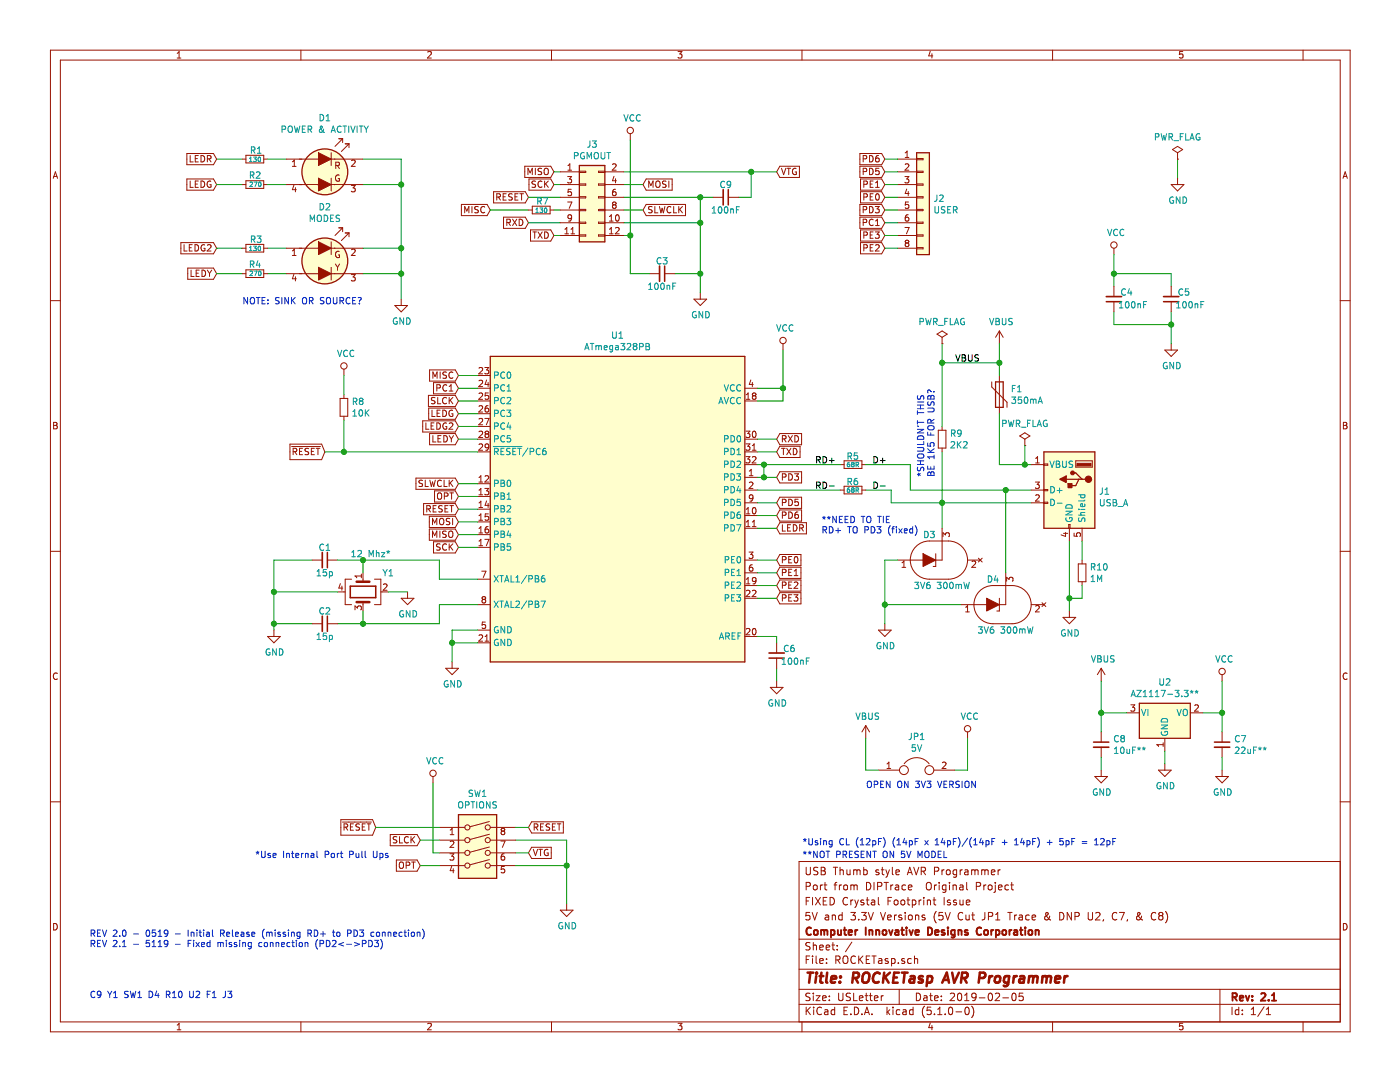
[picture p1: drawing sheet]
<svg xmlns="http://www.w3.org/2000/svg" width="279mm" height="216mm" viewBox="0 0 279 216" stroke-linecap="round" stroke-linejoin="round" font-family="sans-serif">
<g fill="none" stroke="#981200" stroke-width=".2">
<path d="M10.1 10h259.3v195.9h-259.3zM12 12h255.5v191.9h-255.5zM35.4 11.6h.7M35.4 10.6l.3-.3v1.3M60.1 10v2M85.3 10.4l.6-.1 .2 .3-.8 1h.8M110.1 10v2M135.3 10.3h.8l-.4 .5 .3 .1v.6l-.1 .1-.6-.1M160.1 10v2M185.7 10.2l-.4 1h.9M186 10.7v.9M210.1 10v2"/>
<path d="M236 10.3h-.6v.6l.2-.1h.4v.7l-.1 .1-.5-.1M260.1 10v2M10.6 35.6l.5-1.3 .4 1.3M10.7 35.2h.7M37.3 35.7h5.3l.6 1.1-.6 1.1h-5.3zM37.3 30.6h5.3l.6 1.1-.6 1.2h-5.3zM38 36.1v1.3h.6M38 31v1.3h.6M39 36.7h.4M39 31.6h.4M39.6 36.1h-.6v1.3h.6M39.6 31h-.6v1.3h.6"/>
<path d="M40.1 36.1a.64 .64 0 0 1 .8 .7 .64 .64 0 0 1-.8 .6zM40.1 31a.64 .64 0 0 1 .8 .7 .64 .64 0 0 1-.8 .6zM41.4 31.7l.7-.1v-.4l-.7-.2v1.3M41.7 31.7l.4 .6M42.1 36.2a.59 .59 0 0 0-.8 .6 .59 .59 0 0 0 .8 .5v-.4h-.2M48.3 31.7h.8M48.3 36.8h.8M49.1 31h3.5v1.5h-3.5zM49.1 36.1h3.5v1.5h-3.5zM52.6 31.7h.8M52.6 36.8h.8M57.2 31.7h15.2"/>
<path d="M57.2 36.8h15.2M58.3 33.2h.8M58.3 32.3l.4-.4v1.3M58.7 37l-.4 .8h.8M59 37.4v.9M66.1 30.5v2.5M66.1 35.6v2.5M67 33l.7-.1v-.4l-.7-.1v1.2M67.3 33l.4 .6M67.6 27.7h.8M67.7 35a.59 .59 0 0 0-.7 .5 .59 .59 0 0 0 .7 .6v-.5h-.2M68.4 27.7l-1.5 1.5"/>
<path d="M68.4 27.7v.7M68.9 28.7h.8M69.7 28.7l-1.6 1.5M69.7 28.7v.8M70.1 37h.8l-.4 .5 .3 .1 .1 .4-.3 .3-.5-.1M70.2 32.1l.4-.2 .3 .4-.8 .9h.8M98.5 38.3h6.3l.7 1.1-.7 1.1h-6.3zM99.1 39.3h.7l.1-.2-.1-.3-.7-.1v1.2M99.4 39.3l.5 .6M100.4 39.3h.4M101 38.7h-.6v1.2h.6M102.2 38.7h-.4l-.2 .1v.3l.5 .3 .1 .3-.2 .2h-.5"/>
<path d="M102.8 39.3h.4M103.4 38.7h-.6v1.2h.6M103.7 38.7h.8M104.1 38.7v1.2M104.7 33.2h5.2l.6 1.1-.6 1.1h-5.2zM105.4 34.8v-1.2l.4 .9 .4-.9v1.2M105.6 35.7h4.3l.6 1.1-.6 1.1h-4.3zM106.8 33.6v1.2M106.9 36.2l-.5-.1-.2 .3 .1 .3 .5 .2v.4l-.2 .1-.4-.1M108.1 33.7l-.5-.1-.2 .1v.4l.6 .2 .1 .3-.2 .2h-.5M108.2 36.2a.56 .56 0 0 0-.8 .6 .56 .56 0 0 0 .8 .5M108.6 33.8l.3-.2a.44 .44 0 0 1 .5 .4v.7l-.5 .1-.3-.1z"/>
<path d="M108.7 36.1v1.3M108.9 36.7l.5 .7M109.4 36.1l-.7 .8M111.8 36.8h3.8M111.8 34.3h3.8M111.8 39.4h3.8M113.3 35.2h.8l-.5 .5 .4 .1 .1 .5-.3 .2-.5-.1M113.3 34h.8M113.3 33l.4-.3v1.3M114 37.8h-.6l-.1 .6 .5-.1 .3 .2v.3l-.3 .2-.5-.1M115.6 39.2h1.3v.3h-1.3zM115.6 36.7h1.3v.3h-1.3z"/>
<path d="M115.6 34.2h1.3v.2h-1.3zM119.4 39.2h1.3v.3h-1.3zM119.4 36.7h1.3v.3h-1.3zM119.4 34.2h1.3v.2h-1.3zM120.7 36.8h3.8M120.7 34.3h3.8M120.7 39.4h3.8M122.2 32.8l.5-.1 .3 .3-.8 1h.8M122.5 35.2l-.3 .9h.8M122.8 37.8h-.2a.79 .79 0 0 0-.1 1.2h.3l.2-.5-.3-.2h-.2l-.3 .2M122.8 35.7v.8M125.8 26.7v1.2"/>
<path d="M129 35.7h5.1v2.2h-5.1l-.7-1.1zM129.5 37.4v-1.3l.4 .9 .4-.9v1.3M130.9 36.3l.3-.2a.47 .47 0 0 1 .5 .5v.6l-.5 .2-.3-.4zM132.9 36.2l-.5-.1-.1 .1v.5l.6 .2v.3l-.2 .2-.5-.1M133.5 36.1v1.3M142.3 39.4h2M145.3 39.4h2.1M155.6 33.2h3.9v2.2h-3.9l-.6-1.1zM156 33.6l.4 1.2 .4-1.2M157.1 33.6h.7M157.4 33.6v1.2M158.9 33.7a.59 .59 0 0 0-.8 .5 .59 .59 0 0 0 .8 .6v-.5h-.2"/>
<path d="M171.6 33.2h4.4l.6 1.1-.6 1.1h-4.4zM171.6 30.6h4.4l.6 1.1-.6 1.2h-4.4zM171.7 35.7h4.3l.6 1.1-.6 1.1h-4.3zM171.7 38.3h4.3l.6 1.1-.6 1.1h-4.3zM172.3 34.2h.6v-.5l-.6-.1v1.2M172.3 31.7l.6-.1v-.4l-.6-.2v1.3M172.4 36.8l.7-.1v-.5l-.7-.1v1.3M172.4 39.3l.7-.1v-.4l-.7-.1v1.2M173.5 33.6a.64 .64 0 0 1 .8 .6 .64 .64 0 0 1-.8 .6zM173.5 31a.64 .64 0 0 1 .8 .7 .64 .64 0 0 1-.8 .6zM173.7 39.3h.4M173.7 36.7h.4"/>
<path d="M174.2 36.1h-.5v1.3h.5M174.2 38.7h-.5v1.2h.5M174.7 37.4h.8M174.7 36.5l.4-.4v1.3M174.9 38.8l.1-.1a.67 .67 0 0 1 .5 .6 .67 .67 0 0 1-.5 .6l-.3-.5zM175.3 31h-.2a.79 .79 0 0 0-.1 1.3l.4-.1v-.6l-.4-.1-.3 .3M175.4 33.6h-.6l-.1 .6 .2-.1 .5 .1v.5l-.2 .1-.5-.1M179.1 31.7h3.8M179.1 36.8h3.8M179.1 34.3h3.8M179.1 39.4h3.8M180.6 35.2h.8l-.4 .5 .3 .1 .1 .5-.3 .2-.5-.1"/>
<path d="M180.7 31.4h.7M180.7 30.5l.3-.4v1.3M180.7 32.8l.4-.1 .3 .3-.8 1h.8M181 37.7l-.3 .9h.7M181.3 38.2v.8M182.9 39.2h1.3v.3h-1.3zM182.9 36.7h1.3v.3h-1.3zM182.9 31.6h1.3v.3h-1.3zM182.9 34.2h1.3v.2h-1.3zM233.7 36.8h2.6l-1.3 1.3zM234 29.8l1-.6 1 .6-1 .7zM235 31.7h.1"/>
<path d="M235 30.5v1.2M235 35.6v1.2M268 35.6l.5-1.3 .4 1.3M268.1 35.2h.7M10.1 60h1.9M36.1 48.4h6.5l.6 1.1-.6 1.1h-6.5zM36.7 48.8v1.3h.6M37.5 53.5h5.1l.6 1.1-.6 1.1h-5.1zM37.8 49.4h.4M38.1 53.9v1.3h.6M38.4 48.8h-.6v1.3h.6M38.9 48.8a.64 .64 0 0 1 .7 .7 .64 .64 0 0 1-.7 .6z"/>
<path d="M39.1 54.5h.5M39.8 53.9h-.7v1.3h.7M40.3 53.9a.64 .64 0 0 1 .7 .6 .64 .64 0 0 1-.7 .7zM40.8 48.9a.59 .59 0 0 0-.7 .6 .59 .59 0 0 0 .7 .5l.1-.4h-.2M41.4 48.9l.5-.1 .2 .4-.8 .9h.8M41.4 53.9l.4 .7M41.8 54.6v.6M42.2 53.9l-.4 .7M48.3 54.6h.8M48.3 49.5h.8M49.1 48.8h3.5v1.5h-3.5zM49.1 53.8h3.5v1.6h-3.5z"/>
<path d="M52.6 54.6h.8M52.6 49.5h.8M57.2 54.6h15.2M57.2 49.5h15.2M58.3 50.1l.4-.4v1.3M58.3 51h.8M58.7 54.7l-.4 .9h.8M59 55.2v.9M66.1 48.3v2.5M66.1 53.3v2.6M66.9 52.7l.5 .6M67.4 53.3v.6"/>
<path d="M67.6 45.5h.8M67.7 50.2a.59 .59 0 0 0-.7 .6 .59 .59 0 0 0 .7 .6v-.5h-.2M67.8 52.7l-.4 .6M68.4 45.5v.7M68.4 45.5l-1.5 1.5M68.9 46.5h.8M69.7 46.5v.7M69.7 46.5l-1.6 1.5M70.1 54.8h.8l-.4 .5 .3 .1 .1 .4-.3 .3-.5-.2M70.2 49.8l.4-.1 .3 .4-.8 .9h.8M80.1 59.7v1.3M92.1 40.8h5.1l.6 1.1-.6 1.1h-5.1z"/>
<path d="M92.7 42.5v-1.3l.5 .9 .4-.9v1.3M94.2 41.2v1.3M95.5 41.3l-.5-.1-.3 .3 .1 .3 .6 .2v.3l-.2 .2-.5-.1M96.7 41.3a.56 .56 0 0 0-.8 .5 .56 .56 0 0 0 .8 .5M100.5 43.3h4.3l.7 1.1-.7 1.2h-4.3zM101.1 44.4l.7-.1v-.4l-.7-.2v1.3M101.5 44.4l.4 .6M102.3 43.7l.8 1.3M103.1 43.7l-.8 1.3M103.6 43.7a.64 .64 0 0 1 .8 .7 .64 .64 0 0 1-.8 .6zM105.5 41.9h.7M105.9 45.9h4l.6 1.1-.6 1.1h-4z"/>
<path d="M106.2 41.1h3.6v1.6h-3.6zM106.4 46.3h.7M106.7 46.3v1.2M107.4 46.3l.8 1.2M108.2 46.3l-.8 1.2M108.7 46.3a.64 .64 0 0 1 .7 .6 .64 .64 0 0 1-.7 .6zM109.8 41.9h.7M111.8 41.9h3.8M111.8 44.4h3.8M111.8 47h3.8M112.7 45.7l.4-.3v1.3M112.7 46.7h.8"/>
<path d="M113.3 40.3h.8l-.5 1.3M114 46.7h.7M114 45.7l.3-.3v1.3M114.1 43.4l-.3 .2h-.3l-.2-.2 .1-.4 .4-.2 .3 .3-.2 .9-.4 .1M115.6 46.9h1.3v.2h-1.3zM115.6 44.3h1.3v.3h-1.3zM115.6 41.8h1.3v.2h-1.3zM119.4 46.9h1.3v.2h-1.3zM119.4 44.3h1.3v.3h-1.3zM119.4 41.8h1.3v.2h-1.3zM120.7 41.9h3.8M120.7 44.4h3.8"/>
<path d="M120.7 47h3.8M121.6 44.1h.8M121.6 43.2l.4-.4v1.3M121.6 45.7l.4-.3v1.3M121.6 46.7h.8M122.5 40.9l-.3-.3 .3-.3h.2l.3 .3-.3 .3M122.5 40.9l-.3 .2v.3l.3 .2 .3-.1 .2-.1v-.3l-.3-.2M122.5 40.9h.2M122.8 45.5l.5-.1 .3 .3-.8 1h.8M123 43l.1-.2a.67 .67 0 0 1 .5 .7 .67 .67 0 0 1-.5 .6l-.3-.5zM129 40.8h7.8v2.2h-7.8l-.7-1.1zM129.6 54.6h2"/>
<path d="M130.2 41.3l-.5-.1-.2 .1v.4l.5 .2 .2 .3-.3 .3-.5-.1M130.7 41.2v1.3h.6M131.6 41.2l.3 1.3 .2-.9 .3 .9 .3-1.3M132.6 54.6h2.1M133.9 41.3a.56 .56 0 0 0-.8 .5 .56 .56 0 0 0 .8 .5M134.4 41.2v1.3h.6M135.5 41.2v1.3M135.6 41.8l.6 .7M136.2 41.2l-.7 .7M138.5 59.7h2.5l-1.2 1.3zM139.8 58.4v1.3M171.6 40.8h4.4l.6 1.1-.6 1.1h-4.4z"/>
<path d="M171.6 43.3h4.4l.6 1.1-.6 1.2h-4.4zM171.7 45.9h4.3l.6 1.1-.6 1.1h-4.3zM171.7 48.4h4.3l.6 1.1-.6 1.1h-4.3zM172.3 41.9l.6-.1v-.5l-.6-.1v1.3M172.3 44.4l.6-.1v-.4l-.6-.2v1.3M172.4 46.9l.7-.1v-.4l-.7-.1v1.2M172.4 49.5l.7-.1v-.5l-.7-.1v1.3M173.5 41.2a.64 .64 0 0 1 .8 .6 .64 .64 0 0 1-.8 .7zM173.7 49.4h.4M173.7 46.9h.4M174.2 43.9a.56 .56 0 0 0-.7 .5 .56 .56 0 0 0 .7 .5M174.2 46.3h-.5v1.2h.5"/>
<path d="M174.2 48.8h-.5v1.3h.5M174.7 41.2h.8l-.5 .5 .4 .1v.5l-.2 .2-.5-.2M174.7 46.3h.8l-.5 .5 .4 .1v.5l-.2 .1-.5-.1M174.7 45h.8M174.7 48.9l.5-.1 .3 .4-.8 .9h.8M174.7 44.1l.4-.4v1.3M179.1 49.5h3.8M179.1 41.9h3.8M179.1 44.4h3.8M179.1 47h3.8M180.6 45.4h.8l-.5 1.3M180.9 48.5l-.2-.3 .2-.3h.2l.3 .3-.3 .3"/>
<path d="M180.9 48.5l-.2 .2v.3l.2 .2 .4-.1 .1-.1v-.3l-.3-.2M180.9 48.5h.2M181.3 42.8h-.3a.79 .79 0 0 0-.1 1.3h.4l.1-.5-.3-.3h-.2l-.2 .3M181.3 40.3h-.6v.6l.4-.1 .3 .2v.4l-.3 .2-.4-.1M182.9 41.8h1.3v.2h-1.3zM182.9 44.3h1.3v.3h-1.3zM182.9 46.9h1.3v.2h-1.3zM182.9 49.4h1.3v.3h-1.3zM222.3 49.5v1.3M222.3 57.1v2.1M233.7 57.1v2.1M267.5 60h1.9"/>
<path d="M67.9 79.5h1.5v3.6h-1.5zM68.6 73.7v1.2M68.6 78.7v.8M78.8 61h2.5l-1.2 1.2zM85.5 78.9h5.4l.6 1.1-.6 1.1h-5.4zM85.7 73.8h5.2l.6 1.1-.6 1.1h-5.2zM86.4 75.5v-1.3l.4 .9 .4-.9v1.3M86.5 76.4h4.4l.6 1.1-.6 1.1h-4.4zM86.8 79.4l-.5-.1-.2 .1v.4l.6 .2 .1 .3-.2 .3-.5-.1M87.2 77.4h.6v-.5l-.6-.1v1.2M87.4 79.3v1.3h.6M87.8 74.2v1.3"/>
<path d="M89.1 79.4a.56 .56 0 0 0-.8 .5 .56 .56 0 0 0 .8 .5M89.1 74.3l-.5-.1-.2 .3 .1 .3 .6 .2v.4l-.2 .1-.5-.1M89.2 76.9a.56 .56 0 0 0-.8 .5 .56 .56 0 0 0 .8 .5M89.6 79.3v1.3M89.6 78h.8M89.6 77.1l.4-.3v1.2M89.8 79.9l.6 .7M90.4 79.3l-.8 .7M90.4 74.3a.56 .56 0 0 0-.8 .6 .56 .56 0 0 0 .8 .5M95.3 74.9h2.5M95.3 77.5h2.5M95.6 78.5l.5-.1 .2 .4-.8 .9h.8"/>
<path d="M95.6 73.5l.5-.2 .2 .4-.8 .9h.8M95.6 76l.5-.1 .2 .3-.8 .9h.8M96.8 73.3h.7l-.4 .5 .4 .1v.5l-.2 .2-.5-.1M97.1 75.8l-.3 .9h.8M97.4 76.3v.8M97.5 78.4h-.6l-.1 .6 .5-.1 .2 .2v.4l-.2 .2-.5-.1M148.6 77.5h2.6M148.9 78.8l.4-.4v1.3M148.9 79.7h.8M149.8 75.8l-.3 .9h.8M150.1 76.3v.8M150.4 79l-.3-.3 .3-.3h.2l.3 .3-.3 .3"/>
<path d="M150.4 79l-.3 .2 .1 .4 .2 .1 .4-.1 .1-.1v-.3l-.3-.2M150.4 79h.2M156.3 68.6v1.2M187 66.7l1-.7 1 .7-1 .6zM188 68.6h.1M188 67.3v1.3M197.9 76.2v1l3.1 3.1v1M199.4 66v2.6M199.4 74.9v7.6M199.4 66l-.7 1.3M199.4 66l.8 1.3M222.3 60.2v2"/>
<path d="M232.5 69.8h2.5l-1.3 1.3zM233.7 60.2v2M233.7 68.6v1.2M10.7 84.3h.4l.3 .2-.3 .4 .3 .2-.2 .5h-.5zM10.7 84.9h.4M57.9 88.6h6.3l.6 1.6-.6 1.5h-6.3zM58.2 89.1h5.8M58.5 90.1h.6l.1-.2v-.3l-.7-.1v1.2M58.8 90.1l.4 .6M59.8 90.1h.4M60.4 89.5h-.6v1.2h.6M61.6 89.5h-.5l-.2 .1v.3l.6 .3 .1 .3-.3 .2h-.4"/>
<path d="M62.1 90.1h.5M62.7 89.5h-.6v1.2h.6M63.1 89.5h.7M63.5 89.5v1.2M68.6 83.1v.7M83 95.4h7.9l.6 1.1-.6 1.1h-7.9zM84.3 95.9l-.4-.1-.3 .3 .1 .3 .6 .2v.4l-.2 .1-.5-.1M84.4 84h6.5l.6 1.1-.6 1.1h-6.5zM84.9 95.8v1.3h.6M85 84.4v1.2h.6M85.6 81.4h5.3l.6 1.1-.6 1.2h-5.3zM85.7 86.5h5.2l.6 1.1-.6 1.1h-5.2z"/>
<path d="M85.8 95.8l.3 1.3 .2-.9 .3 .9 .3-1.3M86 85h.4M86.2 81.8v1.3h.6M86.4 86.9v1.3h.6M86.6 84.4h-.6v1.2h.6M86.7 97.9h4.2l.6 1.2-.6 1.1h-4.2zM87.2 84.4a.64 .64 0 0 1 .7 .6 .64 .64 0 0 1-.7 .6zM87.2 82.4h.5M87.4 98.5l.2-.2a.45 .45 0 0 1 .5 .5v.6l-.5 .2-.2-.2zM87.4 87.5h.4M87.8 81.8h-.6v1.3h.6M88 86.9h-.6v1.3h.6"/>
<path d="M88.1 95.9a.56 .56 0 0 0-.8 .1 .56 .56 0 0 0 .1 .8l.3 .3 .4-.1M88.4 81.8a.64 .64 0 0 1 .7 .7 .64 .64 0 0 1-.7 .6zM88.6 86.9a.64 .64 0 0 1 .7 .7 .64 .64 0 0 1-.7 .6zM88.6 95.8v1.3h.6M88.7 99l.7-.1v-.4l-.7-.2v1.3M89.1 84.5a.59 .59 0 0 0-.7 .5 .59 .59 0 0 0 .7 .6l.1-.5h-.3M89.6 95.8v1.3M89.6 84.5l.5-.1 .3 .3-.8 .9h.8M89.6 86.9l.5 .7M89.8 98.3h.7M89.8 96.4l.6 .7M90.1 87.6v.6"/>
<path d="M90.1 98.3v1.3M90.3 81.9a.59 .59 0 0 0-.7 .6 .59 .59 0 0 0 .7 .6l.1-.5h-.3M90.4 95.8l-.8 .7M90.5 86.9l-.4 .7M95.3 96.5h2.5M95.3 99.1h2.5M95.3 80h2.5M95.3 82.5h2.5M95.3 85.1h2.5M95.3 87.6h2.5M95.3 90.2h2.5M95.6 98.7h.7"/>
<path d="M95.6 96.2h.7M95.6 95.3l.4-.4v1.3M95.6 97.8l.4-.3v1.2M95.6 81.1l.5-.2 .2 .4-.8 .9h.8M95.6 83.6l.5-.1 .2 .3-.8 1h.8M95.6 86.2l.5-.2 .2 .4-.8 .9h.8M95.6 88.7l.5-.1 .2 .3-.8 .9h.8M96.8 97.5h.7l-.4 .4 .4 .2v.4l-.2 .2-.5-.1M96.8 83.5h.8l-.5 1.3M96.8 95l.5-.1 .2 .4-.7 .9h.7M97.1 86.6l-.3 .2 .1 .4 .2 .1 .3-.1 .1-.1v-.3l-.2-.2M97.1 86.6l-.3-.3 .3-.3h.2l.2 .3-.2 .3"/>
<path d="M97.1 86.6h.2M97.1 99.9l-.3 .9h.8M97.4 80.9l-.4 .2-.2 .4 .1 .6 .5 .1 .1-.2-.1-.5-.3-.1-.3 .3M97.5 89.1l-.2 .3-.4-.1-.1-.2 .1-.5h.4l.2 .1a.84 .84 0 0 1-.3 1.1h-.3M148.6 92.7h2.6M148.6 97.8h2.6M148.6 95.2h2.6M148.6 80h2.6M148.6 87.6h2.6M148.6 90.2h2.6M148.9 91.1h.8l-.5 .5 .4 .1v.6l-.2 .1-.5-.1M148.9 86h.8l-.5 .5 .4 .1v.6l-.2 .1-.5-.1"/>
<path d="M148.9 88.6h.8l-.5 .5 .4 .1v.5l-.2 .1-.5-.1M149.5 96.3l.5-.1 .3 .3-.8 1h.8M149.5 94.9h.8M149.5 94l.4-.4v1.3M150.1 91.2l.5-.1 .3 .4-.8 .9h.8M150.1 88.9l.4-.3v1.2M150.1 89.8h.8M150.3 99.3l-.3 .2h-.3l-.2-.2 .1-.4 .4-.2 .3 .3-.2 .9-.4 .1M150.3 86.2l.1-.2a.67 .67 0 0 1 .5 .7 .67 .67 0 0 1-.5 .6l-.3-.5zM155.6 86.5h4.4v2.2h-4.4l-.6-1.1zM155.6 89.1h4.1v2.2h-4.1l-.6-1.1zM155.6 94.1h4.4v2.3h-4.4l-.6-1.2z"/>
<path d="M155.6 99.2h4.4v2.2h-4.4l-.6-1.1zM156 89.5h.7M156.1 87.6l.7-.1v-.5l-.7-.1v1.3M156.1 95.2l.7-.1v-.4l-.7-.2v1.3M156.3 89.5v1.2M156.4 87.6l.5 .6M157 89.5l.8 1.2M157.3 86.9l.8 1.3M157.4 94.5a.64 .64 0 0 1 .8 .7 .64 .64 0 0 1-.8 .6zM157.4 99.6a.64 .64 0 0 1 .8 .7 .64 .64 0 0 1-.8 .6zM157.8 89.5l-.8 1.2M158.1 86.9l-.8 1.3"/>
<path d="M158.3 89.5a.64 .64 0 0 1 .8 .6 .64 .64 0 0 1-.8 .6zM158.6 94.5h.8l-.5 .5 .4 .1 .1 .5-.3 .2-.5-.1M158.6 86.9a.64 .64 0 0 1 .8 .7 .64 .64 0 0 1-.8 .6zM159.3 99.6h-.6l-.1 .6 .5-.1 .3 .3v.3l-.3 .2-.5-.1M167.7 92.7h.8M167.7 97.8h.8M168.5 91.9h3.5v1.6h-3.5zM168.5 97h3.5v1.6h-3.5zM172 92.7h.8M172 97.8h.8M187.3 85.9h1.5v3.5h-1.5zM188 85.1v.8"/>
<path d="M188 89.4v.8M203.5 87l1-.6 1 .6-1 .6zM204.5 88.9h.1M204.5 87.6v1.3M205.8 92.7h2.5M205.8 97.8h2.5M206.6 96.2h.8l-.4 .5 .3 .1 .1 .4-.2 .3-.6-.2M206.7 92.4h.7M206.7 91.5l.4-.4v1.3M206.7 98.9l.5-.2 .2 .4-.8 .9h.8M208.3 92.6h.8v.2h-.8zM208.3 97.7h.8v.2h-.8z"/>
<path d="M214.7 91.9h3.3v1.3h-3.3zM268.1 84.3h.4l.3 .2-.3 .4 .3 .2-.2 .5h-.5zM268.1 84.9h.4M10.1 110h1.9M62.3 111.8h2M65.3 111.8h2.1M67.4 118.1h1.5M67.9 116.5l-.3 .8h.8M68.2 116.9v.9M70.2 115.6h-1.3v5h1.3M72.1 114.6v.7M72.1 114.9h-1.3l.4 .4"/>
<path d="M72.4 114.3v1.8M74.7 115.6h1.3v5h-1.3M76 118.1h1.5M76.5 116.6l.5-.1 .2 .4-.7 .9h.7M80.1 119.4h2.5l-1.3 1.2zM81.3 118.1v1.3M84.5 100.5h6.4l.6 1.1-.6 1.1h-6.4zM85.2 101.5h.6l.1-.2-.1-.3-.6-.1v1.3M85.5 101.5l.4 .7M85.7 103h5.2l.6 1.1-.6 1.2h-5.2zM85.7 105.6h5.2l.6 1.1-.6 1.1h-5.2zM86.3 104.7v-1.3l.4 .9 .5-.9v1.3"/>
<path d="M86.3 107.2v-1.2l.4 .9 .5-.9v1.2M86.4 101.5h.5M86.5 108.1h4.4l.6 1.1-.6 1.1h-4.4zM87.1 100.9h-.7v1.3h.7M87.8 103.6l.2-.2a.47 .47 0 0 1 .6 .5l-.1 .6-.5 .2-.3-.4zM87.8 106v1.2M87.8 108.6l-.4-.1-.3 .3 .1 .3 .6 .2v.4l-.2 .1-.5-.1M88.3 101l-.5-.1-.2 .1v.4l.5 .2 .2 .3-.3 .3-.5-.1M88.8 101.5h.4M89.1 106h-.5l-.2 .1v.4l.5 .2 .2 .3-.3 .2h-.5M89.1 108.6a.56 .56 0 0 0-.8 .5 .56 .56 0 0 0 .8 .6M89.4 100.9h-.6v1.3h.6"/>
<path d="M89.6 106.1l.2-.1a.44 .44 0 0 1 .6 .4l-.1 .7-.5 .1-.2-.1zM89.6 108.5v1.3M89.8 100.9h.7M89.8 103.5l-.5-.1-.2 .2 .1 .4 .5 .2 .1 .3-.3 .2-.4-.1M89.8 109.1l.6 .7M90.1 100.9v1.3M90.3 103.4v1.3M90.4 108.5l-.8 .7M95.3 115.6h2.5M95.3 101.6h2.5M95.3 104.1h2.5M95.3 106.7h2.5"/>
<path d="M95.3 109.2h2.5M95.6 101.3h.7M95.6 100.4l.4-.4v1.3M95.6 102.9l.4-.4v1.3M95.6 105.4l.4-.3v1.2M95.6 108l.4-.4v1.3M95.6 103.8h.7M95.6 106.3h.7M95.6 108.9h.7M96.1 114h.9l-.6 1.2M96.4 119.6l-.2-.2 .2-.4h.3l.2 .3-.2 .3M96.4 119.6l-.2 .2v.3l.2 .2h.4l.1-.2v-.3l-.2-.2"/>
<path d="M96.4 119.6h.3M96.8 107.6h.8l-.5 1.3M97.4 105.1l-.4 .1-.2 .4 .1 .6 .5 .1 .1-.2-.1-.5h-.3l-.3 .2M97.4 100.4v.9M97.5 102.5h-.6l-.1 .6 .5-.1 .2 .3v.3l-.2 .2-.5-.1M148.6 105.4h2.6M148.6 100.3h2.6M148.6 111.8h2.6M148.6 102.9h2.6M148.6 116.8h2.6M148.6 119.4h2.6M148.6 114.3h2.6"/>
<path d="M148.9 116.5h.8M148.9 117.9l.5-.1 .3 .3-.8 .9h.8M148.9 102.5h.8M148.9 101.6l.4-.3v1.2M148.9 104.2l.4-.4v1.3M148.9 115.6l.4-.4v1.3M148.9 105.1h.8M149.5 110.2h.8l-.5 .4 .4 .2 .1 .4-.3 .2-.5-.1M150.1 117.9l.5-.1 .3 .3-.8 .9h.8M150.1 105.1h.8M150.1 104.2l.4-.4v1.3M150.1 112.7h-.2a.79 .79 0 0 0-.1 1.3l.3-.1 .2-.5-.3-.2h-.2l-.3 .2"/>
<path d="M150.3 101.4l.1-.1a.67 .67 0 0 1 .5 .6 .67 .67 0 0 1-.5 .6l-.3-.4zM150.9 115.8l-.3 .2h-.3l-.2-.2 .2-.5 .3-.1 .2 .2a.84 .84 0 0 1-.3 1.1h-.2M155.6 110.6h4.2v2.3h-4.2l-.6-1.1zM155.6 113.2h4.2v2.2h-4.2l-.6-1.1zM155.6 104.3h5.3v2.2h-5.3l-.6-1.1zM155.6 101.8h4.4v2.2h-4.4l-.6-1.1zM155.6 115.7h4.2v2.3h-4.2l-.6-1.2zM155.6 118.3h4.2v2.2h-4.2l-.6-1.1zM156.1 102.8l.7-.1v-.4l-.7-.1v1.2M156.1 104.7v1.3h.6M156.1 100.3l.7-.1v-.5l-.7-.1v1.3M156.1 111.7l.7-.1v-.4l-.7-.2v1.3"/>
<path d="M156.1 114.2l.7-.1v-.4l-.7-.1v1.3M156.1 116.8l.7-.1v-.4l-.7-.2v1.3M156.1 119.3l.7-.1v-.4l-.7-.1v1.2M157.2 105.3h.4M157.4 102.2a.64 .64 0 0 1 .8 .6 .64 .64 0 0 1-.8 .6zM157.4 111.7h.4M157.4 114.2h.4M157.4 116.7h.4M157.4 119.3h.4M157.8 104.7h-.6v1.3h.6M158 111h-.6v1.3h.6M158 113.6h-.6v1.3h.6"/>
<path d="M158 116.1h-.6v1.3h.6M158 118.7h-.6v1.2h.6M158.3 104.7a.64 .64 0 0 1 .8 .6 .64 .64 0 0 1-.8 .7zM158.5 118.7h.7l-.4 .5 .4 .1v.4l-.2 .2-.5-.1M158.5 116.3l.5-.2 .2 .4-.7 .9h.7M158.5 114.9h.7M158.5 113.9l.4-.3v1.3M158.6 111.2l.2-.2a.67 .67 0 0 1 .5 .7 .67 .67 0 0 1-.5 .6l-.3-.5zM159.2 102.2l-.4 .1-.2 .4 .1 .6 .5 .1 .2-.2-.2-.5-.3-.1-.3 .3M159.6 105.4l.6-.1 .1-.2v-.3l-.7-.1v1.3M159.9 105.4l.4 .6M180 113.2h.8"/>
<path d="M180 112.3l.4-.4v1.3M182.8 109.1a3.8 3.8 0 0 1 2.7-1.2h3.8a3.8 3.8 0 0 1 3.8 3.9 3.8 3.8 0 0 1-3.8 3.8h-3.8a3.8 3.8 0 0 1-3.5-2.4 3.8 3.8 0 0 1 .8-4.1zM186.7 110.5v2.5h-.5M188 105.4v6.4h-8.9M188.2 107.1v-.8l.5 .4 .1-.3 .4-.1 .3 .3-.2 .5M193.1 111.8h2.5M194 112.1l.5-.2 .2 .4-.8 .9h.8M195.3 111.4l.7 .7M195.5 118a3.8 3.8 0 0 1 2.7-1.2h3.8a3.8 3.8 0 0 1 3.8 3.8 3.8 3.8 0 0 1-3.8 3.9h-3.8a3.8 3.8 0 0 1-3.5-2.4 3.8 3.8 0 0 1 .8-4.1zM196 111.4l-.7 .7M199.4 119.4v2.5h-.5M200.7 114.3v6.3h-8.9"/>
<path d="M200.9 116v-.8l.5 .4 .1-.3 .4-.1 .3 .2-.2 .6M205.8 100.3h2.5M208.3 100.2h.8v.3h-.8zM212.2 106.4h.9M212.7 106.2v.8l-.9-.3M213.3 104.6h.2v.8h-.2zM213.4 105.4v2.5M214.4 106.4v.6h.6l-.2-.4 .3-.3h.3l.2 .3-.1 .4M215.2 112.5h1.5v3.6h-1.5zM216 105.4v2.5M216 111.8v.7M216 116.1v.7"/>
<path d="M267.5 110h1.9M11.4 134.4a.62 .62 0 0 0-.8 .4 .62 .62 0 0 0 .6 .8l.2-.1M53.4 127h2.5l-1.2 1.3zM54.7 125.7v1.3M62.3 124.5h2M65.3 124.5h2.1M70.8 121.7v-.8l.5 .4 .2-.3 .4-.1 .2 .3-.1 .5M72.4 120.1v1.8M89 133.3h2.5l-1.3 1.3zM90.2 132.1v1.2M95.3 120.6h2.5M95.3 128.3h2.5"/>
<path d="M95.3 125.7h2.5M95.6 126.8l.5-.1 .2 .3-.8 .9h.8M96.8 127.9h.7M96.8 127l.4-.3v1.2M96.9 124.1h-.6l-.1 .6 .5-.1 .2 .3v.3l-.2 .2-.5-.1M148.6 127h2.6M148.9 125.5l.5-.1 .3 .4-.8 .9h.8M150.3 125.5l.1-.1a.67 .67 0 0 1 .5 .6 .67 .67 0 0 1-.5 .7l-.3-.5zM153.7 137.2h2.6l-1.3 1.2zM155 128.3v2M155 131.3v2M155 135.9v1.3"/>
<path d="M175.3 125.7h2.6l-1.3 1.3zM176.6 124.5v1.2M192.7 121.2l.4-.4v1.3M192.7 122.1h.8M205.8 120.6h2.5M206.7 121l.5-.2 .2 .4-.8 .9h.8M208 120.3l.7 .7M208.7 120.3l-.7 .7M212.1 123.2h2.6l-1.3 1.3zM213.4 121.9v1.3M219.8 133.3v2.6M219.8 133.3l-.8 1.3"/>
<path d="M219.8 133.3l.7 1.3M243.9 134.6v1.3M268.8 134.4a.62 .62 0 0 0-.8 .4 .62 .62 0 0 0 .6 .8l.2-.1M10.1 160h1.9M86.4 154.9v1.3M172.8 144.8l-.8 1.2M172.8 144.8v2.5M172.8 144.8l.7 1.2M175.3 153.7h4.2M177 153.3h.8M177 152.4l.4-.3v1.2M180.4 152.4a3.1 3.1 0 0 1 5 0"/>
<path d="M186.4 153.7h4.2M188.1 152.2l.4-.1 .3 .3-.8 .9h.8M193.1 146v1.3M218.5 154.9h2.5l-1.2 1.3zM219.8 146v2.1M219.8 149.1v2M219.8 153.7v1.2M224.8 142.2h2.6M225.7 140.6h.8l-.5 .5 .4 .1 .1 .5-.3 .2-.5-.1M231.2 153.7h2.5l-1.2 1.2zM232.1 148.2v.7M232.1 148.6h-1.2l.3 .3"/>
<path d="M232.5 147.3v2.6M232.5 152.4v1.3M237.5 142.2h2.6M238.4 140.8l.5-.2 .3 .4-.8 .9h.8M242.6 154.9h2.6l-1.3 1.3zM243.9 146v2.1M243.9 149.1v2M243.9 153.7v1.2M267.5 160h1.9M68 163.6h6.4l.6 1.5-.6 1.5h-6.4zM68.4 164h5.7M68.7 165h.6l.1-.2-.1-.3-.6-.1v1.3"/>
<path d="M69 165l.4 .7M69.9 165h.5M70.5 164.4h-.6v1.3h.6M71.8 164.5l-.5-.1-.2 .1v.4l.5 .2 .2 .3-.3 .3-.5-.1M72.3 165h.4M72.9 164.4h-.6v1.3h.6M73.3 164.4h.7M73.6 164.4v1.3M77.9 166.5h5.3l.7 1.1-.7 1.2h-5.3zM79.1 171.6h4.1l.7 1.1-.7 1.1h-4.1zM79.2 167l-.5-.1-.2 .2v.3l.6 .3 .1 .3-.3 .2-.4-.1M79.7 166.9v1.3h.6"/>
<path d="M79.7 172.2l.3-.2a.45 .45 0 0 1 .5 .4v.7l-.5 .2-.3-.2zM81.1 172.7l.6-.1v-.5l-.6-.1v1.3M81.5 167.1a.56 .56 0 0 0-.8 .5 .56 .56 0 0 0 .8 .5M82 166.9v1.3M82.1 172h.8M82.2 167.5l.6 .7M82.5 172v1.3M82.8 166.9l-.8 .8M87.7 165.1h5.1M87.7 167.6h5.1M87.7 170.2h5.1M87.7 172.7h5.1"/>
<path d="M89.8 170.4h.8l-.4 .4 .3 .2 .1 .4-.3 .2-.5-.1M89.8 165.6l.4-.3v1.2M89.8 166.5h.8M89.8 167.9l.5-.1 .3 .4-.8 .9h.8M90.2 172.8l-.4 .9h.8M90.5 173.3v.9M97.7 171.5l-3.9 1.1M97.7 169l-3.9 1.1M97.7 166.5l-3.9 1M97.7 163.9l-3.9 1.1M97.8 165.1h5.1M97.8 167.6h5.1"/>
<path d="M97.8 170.2h5.1M97.8 172.7h5.1M100 167.8h.8l-.5 1.3M100.3 165.8l-.3 .3v.2l.3 .2h.3l.1-.2v-.2l-.2-.3M100.3 165.8l-.3-.2 .3-.3h.2l.2 .2-.2 .3M100.3 165.8h.2M100.6 170.4h-.2a.79 .79 0 0 0-.1 1.2h.3l.1-.5-.2-.3h-.2l-.3 .3M100.7 172.9h-.6l-.1 .6 .5-.1 .2 .2v.3l-.2 .3-.5-.2M106.1 169.1h3.9v2.2h-3.9l-.6-1.1zM106.1 164h6.3v2.2h-6.3l-.6-1.1zM106.4 169.5l.5 1.2 .4-1.2M106.6 165l.7-.1v-.4l-.7-.1v1.3"/>
<path d="M106.9 165l.4 .7M107.5 169.5h.8M107.9 165h.4M107.9 169.5v1.2M108.5 164.4h-.6v1.3h.6M109.4 169.5a.59 .59 0 0 0-.8 .6 .59 .59 0 0 0 .8 .6v-.5h-.3M109.7 164.5l-.5-.1-.2 .1v.2l.1 .2 .5 .2 .1 .3-.2 .3-.5-.1M110.2 165h.5M110.9 164.4h-.7v1.3h.7M111.2 164.4h.7M111.6 164.4v1.3M160.9 173.1v1.2l.3 .2h.4l.1-.2v-1.2"/>
<path d="M160.9 176.9l.7-.1 .1-.2-.1-.5h-.7v1.5M160.9 179.8h.5M161.6 179.1h-.7v1.5M162.2 179.1v1.5M162.4 176.7l.2-.1 .4 .1v.7l-.2 .2-.4-.2zM162.7 179.1l1 1.5M163.2 173.1h-.5l-.3 .1v.4l.7 .3 .1 .4-.3 .2h-.5M163.7 179.1l-1 1.5M163.7 176.6v1M163.9 173.1h.5l.2 .2v.3l-.2 .2h.2l.1 .5-.3 .2h-.5zM163.9 173.8h.5M164.2 176.6l-.5 .3"/>
<path d="M164.3 179.8h.5M164.4 176.6h.6M164.6 176.1v1.3l.4 .2M165 179.1h-.7v1.5h.7M165.7 179.1a.76 .76 0 0 1 .8 .7 .76 .76 0 0 1-.8 .8zM166.3 173.1h.9M166.5 176.6h.5M166.7 173.1v1.4M167 176.1l-.3 .2v1.3M167.5 176.6v1M167.6 173.1v1.4M167.6 173.7l.1-.1a.37 .37 0 0 1 .6 .2v.7"/>
<path d="M168 176.6l-.4 .1-.1 .2M168.4 176.7l.3-.1 .4 .1v.7l-.2 .2-.5-.2zM169 173.6l.1 .9h.3l.3-.1M169.1 179.2a.7 .7 0 0 0-.9 .5 .7 .7 0 0 0 .7 .9l.2-.2M169.7 173.6v.9M169.8 176.6v1M169.8 179.6v1M169.8 176.7l.4-.1 .2 .2M170.2 179.6l-.3 .1-.1 .2M170.4 173.6v.9M170.4 173.7v-.1a.37 .37 0 0 1 .6 .2M170.4 176.8l.2-.2 .4 .1 .1 .9"/>
<path d="M170.4 176.8v.8M170.6 179.6l.3 1M171 173.8l.1-.2a.37 .37 0 0 1 .6 .2v.7M171 173.8v.7M171.3 179.6l-.4 1M172.4 173.1v1.4M172.4 179.7a.37 .37 0 0 0-.6 .1l.1 .2 .5 .1v.2l-.2 .3-.4-.1M172.4 173.6h.4l.3 .2-.1 .6-.2 .1h-.4M172.9 179.6h.5M172.9 176.1a.76 .76 0 0 1 .9 .7 .76 .76 0 0 1-.9 .8zM173.1 179.1v1.3l.3 .2M173.9 179.7h.6l.1 .9"/>
<path d="M174.4 176.1v1.5M174.6 179.9l-.5 .1-.2 .2 .2 .4 .5-.1M175.1 176.9l.8-.1 .1-.2-.1-.5h-.8v1.5M175.3 179.1v1.3l.2 .2M175.4 173.6a.37 .37 0 0 0-.6 .2l.1 .2 .5 .1v.2l-.2 .2h-.4M175.9 173.6h.5M176.1 173.1v1.2l.3 .2M176.4 176.1h.9M176.8 173.6l.3 .9M176.9 176.1v1.5M177.1 174.5l-.1 .4-.2 .2M177.2 179.8h.5"/>
<path d="M177.5 173.6l-.4 .9M177.8 176.6v1M177.9 179.1h-.7v1.5M178.1 173.1v1.2l.2 .2M178.2 176.6l-.4 .3M178.5 179.7l.2-.1 .5 .1v.7l-.3 .2-.4-.2zM178.7 176.7h.6l.1 .9M178.8 174.1l.7-.2-.1-.3h-.4l-.2 .2 .1 .7h.5M179.4 176.9l-.5 .1-.3 .2 .3 .4 .5-.1M179.9 179.7l.2-.1 .4 .1v.7l-.2 .2-.4-.2zM180.7 176.7l-.4-.1-.3 .3 .1 .5 .2 .2 .4-.1M181 179.6h.6"/>
<path d="M181.1 174.5l.5-1.4 .5 1.4M181.2 179.1v1.3l.4 .2M181.2 174.1h.7M181.3 177.1l.7-.2-.1-.2-.4-.1-.2 .2 .1 .7h.5M182.1 179.6v1.5M182.1 179.7l.4-.1 .3 .3-.1 .5-.2 .2-.4-.1M182.4 173.1l.5 1.4 .5-1.4M183.4 179.6v1M183.9 173.8h.7l.1-.2-.1-.4-.2-.1h-.5v1.4M183.9 179.6l-.5 .3M184.2 173.8l.5 .7M184.4 179.1v.1"/>
<path d="M184.4 179.6v1M184.9 176.3a.5 .5 0 0 1 .6-.2 .5 .5 0 0 1 .4 .5v.5a.5 .5 0 0 1-.5 .5 .5 .5 0 0 1-.5-.5zM185.1 179.7l.2-.1 .3 .1 .1 .9M185.1 179.6v1M186.2 179.6h.6M186.4 179.1v1.3l.4 .2M186.5 173.8h.7l.2-.2-.1-.4-.2-.1h-.6v1.4M186.5 176.6v1M186.9 176.6l-.4 .3M187.4 176.1v.1M187.4 176.6v1M188 173.6v.9"/>
<path d="M188.4 179.1v1.5M188.4 173.6l-.4 .2M188.8 176.6v1.2l-.3 .3-.4-.1M188.8 176.7l-.5-.1-.2 .3v.5l.2 .2 .5-.1M188.9 173.7l.2-.1 .5 .1v.7l-.2 .1-.5-.1zM189.5 176.1v.1M189.5 176.6v1M189.6 179.7a.37 .37 0 0 0-.5 .1v.2l.5 .1 .1 .2-.2 .3-.4-.1M190.2 176.7h.1a.37 .37 0 0 1 .6 .1v.8M190.2 176.6v1M190.9 179.7a.37 .37 0 0 0-.6 .1l.1 .2 .5 .1v.2l-.2 .3-.4-.1M190.9 173.6v1.3l-.3 .2-.3-.1"/>
<path d="M190.9 173.6h-.4l-.3 .2 .1 .6 .2 .1h.4M191.6 179.6v.9l.4 .1 .2-.2M191.6 176.7h.5l.1 .9M191.6 173.6v.9M192.1 173.6l-.5 .2M192.2 179.6v1M192.2 176.9l-.5 .1-.2 .2 .2 .4 .5-.1M192.6 173.6h.5l.1 .9M192.9 176.1v1.3l.2 .2M193.2 173.9l-.5 .1-.2 .2 .2 .3h.5M193.9 173.6v.9M193.9 173.7l.1-.1a.37 .37 0 0 1 .6 .2"/>
<path d="M194.6 173.8l.2-.2h.3l.1 .9M194.6 173.8v.7M194.8 176.9l.8-.1 .1-.2-.1-.4-.2-.1h-.6v1.5M195.9 173.7l.4-.1 .3 .2M195.9 173.6v.9M196.3 176.6v1M196.6 173.8a.36 .36 0 0 1 .3-.3 .36 .36 0 0 1 .3 .3v.7M196.6 173.8v.7M196.8 176.6l-.5 .3M197.3 176.7l.2-.1 .4 .1v.7l-.2 .2-.4-.2zM197.8 174.1l.8-.2-.1-.3h-.5l-.2 .2 .1 .7h.6M198.6 176.6v1.3l-.2 .2"/>
<path d="M198.6 176.1v.1M199.2 173.6v.9M199.3 177.1l.7-.2-.1-.2-.4-.1-.2 .2v.7h.6M199.6 173.6l-.4 .2M201.3 176.7l-.5-.1-.2 .3v.5l.2 .2 .5-.1M201.7 176.6h.6M201.9 176.1v1.3l.4 .2M267.5 171.9h-108v32M10.7 184.3a.65 .65 0 0 1 .7 .6 .65 .65 0 0 1-.7 .7zM111.8 181.6h2.6l-1.3 1.3zM113.1 180.3v1.3M159.5 197.4h108"/>
<path d="M159.5 193.4h108M159.5 187.4h108M160.9 191.5h.5M161.6 190.8h-.7v1.5M161.6 182.1h-.7l-.1 .7 .2-.1h.5l.2 .2-.1 .5-.2 .2-.6-.2M161.7 188.1h-.6l-.3 .2 .1 .4 .7 .3v.4l-.2 .2-.6-.1M161.7 198.2h-.6l-.3 .3 .1 .3 .7 .3v.4l-.2 .2-.6-.1M162.1 182.1l.5 1.5 .5-1.5M162.2 190.8v.1M162.2 191.3v1M162.3 188.1v1.5M162.3 198.2v.1"/>
<path d="M162.3 198.7v1M162.3 188.7l.2-.1h.4v1M162.9 198.7h.8l-.8 1h.8M162.9 190.8v1.2l.2 .3M163.6 189.1l.7-.2-.1-.3h-.4l-.2 .2 .1 .7h.5M163.6 191.8l.7-.2-.1-.3h-.4l-.2 .2 .1 .7h.5M164.2 199.2l.7-.2-.1-.2-.4-.1-.2 .2v.7h.6M164.7 182.7h.6l.1 .9M164.9 189.1l.7-.2-.1-.3h-.4l-.2 .2 .1 .7h.5M165 192.1v.2M165 191.3v.2M165.4 182.9l-.5 .1-.3 .2 .3 .4 .5-.1"/>
<path d="M165.5 198.8v.1M165.5 199.5v.2M166 188.6h.6M166.1 182.7l.2-.1 .4 .1v.9M166.1 182.6v1M166.2 188.1v1.3l.4 .2M166.8 191.5h.7l.1-.6-.2-.1h-.6v1.5M167.1 189.4v.2M167.1 188.6v.2M167.2 191.5l.4 .8M167.4 198.2v1.2l.2 .3h.4l.2-.3v-1.2M168.1 182.7l-.5-.1-.2 .3v.5l.2 .2 .5-.1"/>
<path d="M168.1 182.1v1.5M168.4 190.8a.5 .5 0 0 1 .6 0 .5 .5 0 0 1 .2 .5v.5a.5 .5 0 0 1-.5 .5 .5 .5 0 0 1-.5-.5v-.5zM169.7 198.2h-.6l-.2 .3v.3l.8 .3v.4l-.3 .2-.5-.1M169.8 182.1h.9l-.5 .6 .4 .1v.6l-.2 .2-.6-.2M170 188l-1.3 1.9M170.4 198.2v1.5h.7M170.7 190.9a.59 .59 0 0 0-.7 0 .59 .59 0 0 0-.2 .7 .56 .56 0 0 0 .3 .6 .56 .56 0 0 0 .6-.1M170.9 180.6l-.3 .5M171.4 183.4v.2M171.4 190.8v1.5M171.5 199.2l.7-.2-.1-.2-.4-.1-.2 .2 .1 .7h.5M171.6 191.4l.6 .9"/>
<path d="M171.9 182.1h1l-.5 .6 .4 .1v.6l-.2 .2-.7-.2M172.2 190.8l-.8 .8M172.6 198.7h.6M172.9 198.2v1.3l.3 .2M172.9 191.5h.5M173.3 182.1l.5 1.5 .5-1.5M173.5 198.7h.6M173.6 190.8h-.7v1.5h.7M173.7 198.2v1.3l.4 .2M174 190.8h.9M174.4 190.8v1.5M174.5 199.2l.7-.2-.1-.2-.4-.1-.2 .2 .1 .7h.5"/>
<path d="M175.4 191.3h.5l.1 1M175.7 182.1l.5 1.5 .5-1.5M175.9 198.7v1M176 191.6l-.5 .1-.2 .2 .2 .4 .5-.1M176.3 198.7l-.4 .3M177.1 183.1l.8-.2-.1-.2-.4-.1-.3 .2 .1 .7h.6M177.2 191.3a.37 .37 0 0 0-.6 .2l.1 .2 .5 .1 .1 .2-.2 .3-.5-.1M177.9 191.3h.5l.2 .2-.1 .7h-.6M177.9 191.3v1.5M178.5 182.6v1M178.9 182.6l-.4 .3M179.3 192.1v.2"/>
<path d="M179.5 197.4v3M179.9 182.7a.37 .37 0 0 0-.5 .1v.2l.5 .1 .1 .2-.2 .3-.4-.1M180.5 191.3h-.4l-.2 .2 .1 .2 .5 .1v.4h-.6M180.7 182.1v.1M180.7 182.6v1M181.4 182.7l.2-.1 .4 .1v.7l-.2 .2-.4-.2zM181.9 191.3h-.5l-.3 .2 .1 .6 .2 .2 .5-.1M182.5 191.4l.2-.1h.4v1M182.5 190.8v1.5M182.7 182.7h.1a.37 .37 0 0 1 .6 .1v.8M182.7 182.6v1M182.9 198.2a.75 .75 0 0 1 .8 .7 .75 .75 0 0 1-.8 .8z"/>
<path d="M184.4 198.8h.5l.1 .9M184.6 182.7l-.4-.1-.2 .2 .1 .2 .5 .1v.4h-.6M185 199l-.5 .1-.2 .2 .2 .4 .5-.1M185.5 198.7h.6M185.7 198.2v1.3l.4 .2M186.5 199.2l.7-.2v-.2l-.5-.1-.2 .2 .1 .7h.6M186.8 181.9a1.71 1.71 0 0 0 0 2.2M187.9 199.5v.2M187.9 198.8v.1M188.1 182.1h-.7v.7l.2-.1h.5l.1 .2-.1 .5-.2 .2-.5-.2M188.6 182.1l.5 1.5 .5-1.5M189.6 198.3l.6-.1 .3 .4-.9 1.1h.9"/>
<path d="M191.2 198.3l.4-.1a.94 .94 0 0 1 0 1.5l-.5-.3zM192.1 182.2a.59 .59 0 0 0-.7 0 .59 .59 0 0 0-.2 .7 .56 .56 0 0 0 .3 .6 .56 .56 0 0 0 .6-.1M192.5 199.7h.9M192.5 198.6l.4-.4v1.5M192.8 182.6v.8a.39 .39 0 0 0 .6 0M192.8 180.1l.8-.2-.1-.2-.4-.1-.3 .2 .1 .7h.6M193.4 182.6v1M193.9 182.6h.6M194.1 182.1v1.3l.4 .2M194.8 198.8l-.3 .3h-.3l-.3-.3 .2-.6h.4l.2 .1a1.19 1.19 0 0 1-.2 1.3l-.4 .1M195.4 199.1h1.2M196.6 182.1v1a.47 .47 0 0 1-.6 .5"/>
<path d="M197.3 182.9l.7-.1 .1-.2-.1-.5h-.7v1.5M197.4 198.3l.2-.1a.8 .8 0 0 1 .5 .7 .8 .8 0 0 1-.5 .8l-.2-.2-.2-.4zM198.6 198.3l.6-.1 .3 .4-.9 1.1h.9M198.7 183.6h.8M198.7 182.5l.4-.4v1.5M200.1 199.1h1.2M201.1 182.1h.9M201.6 182.1v1.5M202.1 198.3l.3-.1a.94 .94 0 0 1 0 1.5 .82 .82 0 0 1-.3-1.4zM202.5 182.6v1M202.9 182.6l-.4 .3M203.4 182.7h.6v.9"/>
<path d="M204 182.9l-.4 .1-.3 .2 .3 .4 .4-.1M204.1 198.2h-.7v.7l.2-.1h.5l.1 .2-.1 .5-.2 .2-.5-.2M205.4 182.7l-.4-.1-.3 .3 .1 .5 .2 .2 .4-.1M206 183.1l.7-.2-.1-.2-.4-.1-.2 .2 .1 .7h.5M209.5 182.8l-.3 .6a.41 .41 0 0 1-.6 .1 .41 .41 0 0 1 0-.6l.6-.6-.2-.2h-.2a1.38 1.38 0 0 0 .9 1.5M211.5 182.1a.75 .75 0 0 1 .8 .7 .75 .75 0 0 1-.8 .8zM213.8 182.1v1.5l-.8-1.5v1.5M214.5 182.9l.7-.1 .2-.2-.1-.4-.2-.1h-.6v1.5M217.2 182.1v1.2l.3 .3h.3l.2-.3v-1.2M218.7 182.2l.6-.1 .2 .4-.9 1.1h.9M220.2 183.5l-.1 .3M222.9 182.2a.59 .59 0 0 0-.8 0 .59 .59 0 0 0-.1 .7 .56 .56 0 0 0 .3 .6 .56 .56 0 0 0 .6-.1"/>
<path d="M223.4 182.1h1l-.6 1.5M225 183.5l-.1 .3M227.8 182.8l-.3 .6a.41 .41 0 0 1-.6 .1 .41 .41 0 0 1 .1-.6l.5-.6-.2-.2h-.2a1.38 1.38 0 0 0 .9 1.5M230.7 182.2a.59 .59 0 0 0-.8 0 .59 .59 0 0 0-.2 .7 .56 .56 0 0 0 .3 .6 .56 .56 0 0 0 .7-.1M231.5 182.7l-.3-.3 .3-.3 .5 .1v.4l-.2 .1M231.5 182.7l-.3 .3 .1 .4 .2 .2h.3l.3-.3-.1-.4-.2-.2M231.5 182.7h.3M232.6 181.9a1.71 1.71 0 0 1 0 2.2M243.5 197.4v6.5M268.1 184.3a.65 .65 0 0 1 .7 .6 .65 .65 0 0 1-.7 .7zM35.4 204.5l.3-.3v1.3M35.4 205.5h.7"/>
<path d="M60.1 203.9v2M85.3 204.3l.6-.1 .2 .3-.8 1h.8M110.1 203.9v2M135.3 204.2h.8l-.4 .5 .3 .1v.6l-.1 .1-.6-.1M159.5 200.4h108M160.1 203.9v2M160.9 201v1.5M161.1 201.6l.6 .9M161.7 201l-.8 .8M162.4 201v.1M162.4 201.5v1M163.9 201.1a.59 .59 0 0 0-.7 0 .59 .59 0 0 0-.2 .7 .56 .56 0 0 0 .3 .6 .56 .56 0 0 0 .6-.1"/>
<path d="M164.6 201.5h.6v1M165.2 201.8l-.5 .1-.2 .2 .2 .4 .5-.1M166.6 201.5h-.5l-.2 .3v.5l.2 .2 .5-.1M166.6 201v1.5M168.4 201.7h.5M169.1 201h-.7v1.5h.7M169.8 202.3v.2M170.5 201a.76 .76 0 0 1 .9 .7 .76 .76 0 0 1-.9 .8zM172 202.3v.2M172.5 202.5l.5-1.5 .5 1.5M172.6 202h.8M174 202.3v.2"/>
<path d="M177 201v1.5M177.1 201.9l.5 .6M177.6 201.5l-.6 .5M178.2 201v.1M178.2 201.5v1M179.6 201.5h-.4l-.3 .3v.5l.3 .2 .4-.1M180.2 201.5h.6l.1 1M180.9 201.8l-.5 .1-.3 .2 .3 .4 .5-.1M182.2 201.5h-.4l-.3 .3 .1 .5 .2 .2 .4-.1M182.2 201v1.5M184.5 200.8a1.71 1.71 0 0 0 0 2.2M185.7 204.1l-.4 1h.9"/>
<path d="M185.8 201h-.7l-.1 .7 .2-.2 .5 .1 .2 .2-.1 .5-.2 .2-.6-.2M186 204.6v.9M186.5 202.3v.2M187.1 202.5h.9M187.1 201.4l.5-.4v1.5M188.6 202.3v.2M189.4 201.1l.4-.1a.94 .94 0 0 1 0 1.5 .82 .82 0 0 1-.4-1.4zM190.8 201.9h1.1M192.8 201h.1a.8 .8 0 0 1 .5 .7 .8 .8 0 0 1-.5 .8 1 1 0 0 1-.1-1.5zM193.9 200.8a1.71 1.71 0 0 1 0 2.2M210.1 203.9v2M236 204.2h-.6v.6l.2-.1h.4v.7l-.1 .1-.5-.1"/>
<path d="M245.9 201v1.5M247.2 201.5h-.4l-.3 .3 .1 .6h.6M247.2 201v1.5M247.9 202.3v.2M247.9 201.5v.2M249.7 202.5h.9M249.7 201.4l.4-.4v1.5M252.3 200.9l-1.3 1.9M252.7 202.5h.9M252.7 201.4l.4-.4v1.5M260.1 203.9v2"/>
<circle cx="125.8" cy="26" r=".64"/>
<circle cx="222.3" cy="48.9" r=".64"/>
<circle cx="68.6" cy="73" r=".64"/>
<circle cx="156.3" cy="67.9" r=".64"/>
<circle cx="243.9" cy="134" r=".64"/>
<circle cx="86.4" cy="154.3" r=".64"/>
<circle cx="180.4" cy="153.7" r=".89"/>
<circle cx="185.5" cy="153.7" r=".89"/>
<circle cx="193.1" cy="145.4" r=".64"/>
<circle cx="93.3" cy="170.2" r=".51"/>
<circle cx="93.3" cy="165.1" r=".51"/>
<circle cx="93.3" cy="172.7" r=".51"/>
<circle cx="93.3" cy="167.6" r=".51"/>
<circle cx="97.3" cy="167.6" r=".51"/>
<circle cx="97.3" cy="170.2" r=".51"/>
<circle cx="97.3" cy="172.7" r=".51"/>
<circle cx="97.3" cy="165.1" r=".51"/>
</g>
<g fill="none" stroke="#009596" stroke-width=".2">
<path d="M49.8 32.2h.5M49.8 31.6l.2-.3v.9M49.9 36.4l.3-.1 .2 .3-.5 .6h.5M50 35l.6-.2v-.4l-.6-.1v1.3M50.2 30l.6-.1v-.5l-.6-.1v1.3M50.3 35l.4 .6M50.5 30l.4 .6M50.6 31.3h.6l-.3 .4 .3 .2-.1 .3h-.5M50.7 36.3h.6l-.4 .9M51.2 34.4l.4-.1 .3 .3-.8 1h.8M51.4 30.6h.7M51.4 29.7l.3-.4v1.3"/>
<path d="M51.6 31.4l.1-.1a.44 .44 0 0 1 .3 .5 .44 .44 0 0 1-.4 .4l-.1-.3zM51.7 36.4l.1-.1a.44 .44 0 0 1 .3 .5 .44 .44 0 0 1-.4 .4l-.1-.3zM56.3 25.8h.6l.1-.5-.7-.2v1.3M57.6 25.3l.2-.2a.45 .45 0 0 1 .5 .5l-.1 .8h-.5a.92 .92 0 0 1-.1-1.1zM58.8 25.1l.3 1.3 .2-.9 .2 .9 .3-1.3M60.3 25.8h.5M60.9 25.1h-.6v1.3h.6M61.5 25.8l.7-.1v-.4l-.7-.2v1.3M61.8 25.8l.4 .6M63.9 22.8a.64 .64 0 0 1 .7 .7 .64 .64 0 0 1-.7 .6zM64.6 25.8l-.3 .6a.35 .35 0 0 1-.5-.1 .35 .35 0 0 1 0-.5l.5-.4-.2-.3-.2 .2 .1 .3 .8 .8M65.1 23.2l.4-.4v1.3"/>
<path d="M65.1 24.1h.7M66.1 26.4l.4-1.3 .4 1.3M66.2 26.1h.6M68.1 25.3a.56 .56 0 0 0-.8 .5 .56 .56 0 0 0 .8 .5M68.4 25.1h.8M68.8 25.1v1.3M69.6 25.1v1.3M70 25.1l.4 1.3 .5-1.3M71.3 25.1v1.3M71.7 25.1h.7M72.1 25.1v1.3M72.7 25.1l.4 .7"/>
<path d="M73.1 25.8v.6M73.5 25.1l-.4 .7M108.5 39.5h.8l-.5 1.2M114.6 31.1l.7-.1v-.4l-.7-.2v1.3M116.6 30.5a.59 .59 0 0 0-.8 .6 .59 .59 0 0 0 .8 .5v-.4h-.2M117.2 31.7v-1.3l.4 .9 .4-.9v1.3M117.7 28.1v.9l-.1 .3-.3 .1M118.2 28.1h.8l-.4 .5 .3 .1 .1 .5-.2 .2-.6-.1M118.6 30.6l.3-.2a.47 .47 0 0 1 .5 .5v.6l-.5 .2-.3-.4zM120 30.4v1.1l.2 .2 .4-.1 .1-.1v-1.1M121.1 30.4h.7M121.5 30.4v1.3"/>
<path d="M124.5 22.9l.4 1.3 .5-1.3M126.5 23a.56 .56 0 0 0-.8 .5 .56 .56 0 0 0 .8 .5M127.8 23a.56 .56 0 0 0-.8 .5 .56 .56 0 0 0 .8 .5M144.6 36.3a.56 .56 0 0 0-.8 .5 .56 .56 0 0 0 .8 .5M145.8 36.7l-.2 .3-.4-.1-.1-.2 .1-.4 .4-.1 .2 .2-.2 .9-.4 .1M187 38.9v.9l-.2 .3-.3 .1M187.5 39l.5-.1 .2 .4-.7 .9h.7M230.6 27.3h.6v-.5l-.6-.1v1.2M231.7 26.7l.3 1.2 .3-.9 .2 .9 .3-1.2M233.3 27.3h.6l.1-.5-.7-.1v1.2M233.6 27.3l.4 .6M234.1 39.4a.59 .59 0 0 0-.7 .5 .59 .59 0 0 0 .7 .6l.1-.5h-.2"/>
<path d="M234.3 28.1h.9M235.5 39.3v1.3l-.7-1.3v1.3M235.5 27.3h.5M236.1 39.3a.64 .64 0 0 1 .7 .6 .64 .64 0 0 1-.7 .7zM236.1 26.7h-.6v1.2M236.6 26.7v1.2h.6M237.5 27.9l.4-1.2 .4 1.2M237.6 27.6h.6M239.4 26.7a.59 .59 0 0 0-.7 .6 .59 .59 0 0 0 .7 .6l.1-.5h-.3M49.8 49.4l.2-.3v.9M49.8 50h.5M49.9 54.2l.3-.1 .2 .3-.5 .6h.5"/>
<path d="M50 52.7l.6-.1v-.4l-.6-.1v1.2M50.2 47.8l.6-.1v-.5l-.6-.1v1.3M50.3 52.7l.4 .6M50.5 47.8l.4 .6M50.6 49.1h.6l-.3 .4 .3 .1-.1 .3h-.5M50.7 54.1h.6l-.4 .9M51.3 47.1h.8l-.4 .5 .3 .1 .1 .4-.3 .3-.5-.2M51.5 52l-.3 .9h.7M51.6 49.2l.1-.1a.44 .44 0 0 1 .3 .5 .44 .44 0 0 1-.4 .4l-.1-.3zM51.7 54.2l.1-.1a.44 .44 0 0 1 .3 .5 .44 .44 0 0 1-.4 .4l-.1-.3zM51.8 52.5v.8M61.9 44.2v-1.3l.4 .9 .5-.9v1.3"/>
<path d="M63.4 43.1l.2-.2a.44 .44 0 0 1 .5 .5v.6l-.5 .2-.2-.2zM63.9 40.6a.64 .64 0 0 1 .7 .6 .64 .64 0 0 1-.7 .7zM64.7 42.9a.64 .64 0 0 1 .7 .7 .64 .64 0 0 1-.7 .6zM65.1 40.7l.5-.1 .2 .4-.8 .9h.8M66 43.5h.4M66.6 42.9h-.6v1.3h.6M67.8 43l-.5-.1-.2 .2 .1 .4 .5 .2 .1 .3-.3 .2-.4-.1M106.9 42.4h.5M106.9 41.8l.3-.3v.9M107.3 40.1l.7-.1v-.4l-.7-.1v1.2M107.6 40.1l.4 .6M107.8 41.5h.5l-.3 .4 .3 .1v.3h-.5"/>
<path d="M108.7 41.6l.1-.1a.44 .44 0 0 1 .4 .5 .44 .44 0 0 1-.4 .4l-.2-.3zM129.4 57.8h.8M129.4 56.8l.4-.3v1.3M130.8 56.6l.1-.1a.67 .67 0 0 1 .5 .6 .67 .67 0 0 1-.5 .7 .83 .83 0 0 1-.1-1.2zM131.9 51.5a.56 .56 0 0 0-.8 .5 .56 .56 0 0 0 .8 .6M132 56.6l.2-.1a.69 .69 0 0 1 .4 .6 .69 .69 0 0 1-.4 .7l-.3-.5zM132.3 51.4h.8l-.4 .5 .4 .1v.5l-.2 .2-.6-.1M133.1 56.9v.9M133.1 57h.5l.1 .8M134.3 57.1h.4M134.9 56.5h-.6v1.3M142.1 42.5h.8"/>
<path d="M142.1 41.6l.4-.4v1.3M143.5 41.4l.1-.2a.67 .67 0 0 1 .5 .7 .67 .67 0 0 1-.5 .6l-.3-.5zM144.7 41.4l.2-.2a.69 .69 0 0 1 .4 .7 .69 .69 0 0 1-.4 .6l-.3-.5zM145.8 41.7v.8M145.8 41.8l.5-.1 .1 .8M147 41.9h.4M147.6 41.2h-.6v1.3M186.6 41.2v1.1l.2 .2 .4-.1 .1-.1v-1.1M188.6 41.3l-.5-.1-.2 .2v.3l.6 .3 .1 .3-.3 .2-.4-.1M189.1 41.8h.4M189.7 41.2h-.6v1.3h.6M190.3 41.9l.6-.1 .1-.1-.1-.3-.6-.2v1.3"/>
<path d="M190.6 41.9l.4 .6M221 45.7l.5 1.3 .4-1.3M223 45.9a.56 .56 0 0 0-.8 .5 .56 .56 0 0 0 .8 .5M224.3 45.9a.56 .56 0 0 0-.8 .5 .56 .56 0 0 0 .8 .5M224.6 57.8a.56 .56 0 0 0-.8 .5 .56 .56 0 0 0 .8 .5M225.4 57.6l-.3 .9h.8M225.7 58.1v.8M236 57.8a.56 .56 0 0 0-.7 .5 .56 .56 0 0 0 .7 .5M237.2 57.6h-.6l-.1 .6 .5-.1 .3 .3v.3l-.3 .2-.5-.1M67.4 69.9l.4 1.2 .4-1.2M69.3 70a.56 .56 0 0 0-.7 .5 .56 .56 0 0 0 .7 .5M70.6 70a.56 .56 0 0 0-.8 .5 .56 .56 0 0 0 .8 .5"/>
<path d="M79.2 63.5a.59 .59 0 0 0-.7 .6 .59 .59 0 0 0 .7 .5l.1-.4h-.3M80.5 63.4v1.3l-.7-1.3v1.3M81.2 63.4a.64 .64 0 0 1 .7 .7 .64 .64 0 0 1-.7 .6zM98.7 74.9l.7-.1v-.5l-.7-.1v1.3M98.7 77.4l.7-.1v-.4l-.7-.1v1.2M98.7 80l.7-.1v-.5l-.7-.1v1.3M100.7 79.4a.56 .56 0 0 0-.8 .5 .56 .56 0 0 0 .8 .5M100.7 74.3a.56 .56 0 0 0-.8 .6 .56 .56 0 0 0 .8 .5M100.7 76.9a.56 .56 0 0 0-.8 .5 .56 .56 0 0 0 .8 .5M101.2 79.4l.5-.1 .2 .4-.8 .9h.8M101.2 77.1l.4-.3v1.2M101.2 78h.7"/>
<path d="M101.3 74.3l.2-.1a.67 .67 0 0 1 .5 .7 .67 .67 0 0 1-.5 .6l-.3-.5zM116.7 69.8l.4-1.3 .5 1.3M116.8 69.4h.6M117.8 68.5h.7M118.2 68.5v1.3M118.9 69v.8M118.9 69.1l.4-.1 .2 .1M119.5 69.1l.2-.1h.3v.8M119.5 69.1v.7M120.6 69.4l.6-.1-.1-.3h-.3l-.2 .1v.6h.5M122.3 66.2v1.1l.2 .2 .4-.1 .1-.1v-1.1M122.3 69l-.1 1.1-.2 .1h-.3"/>
<path d="M122.3 69h-.4l-.2 .2 .1 .5h.5M122.9 69h.4l.1 .8M123.4 69.3h-.4l-.2 .2 .1 .2h.5M123.5 67.5h.8M123.5 66.6l.4-.4v1.3M123.9 68.5h.8l-.4 .5 .3 .1 .1 .5-.3 .2-.5-.1M125.2 68.7l.5-.2 .2 .4-.8 .9h.8M126.6 69.1l-.2-.3 .2-.3 .5 .2v.3l-.2 .1M126.6 69.1l-.2 .2v.3l.2 .2 .4-.1 .1-.1v-.4l-.2-.1M126.6 69.1h.3M127.6 69.2l.7-.1v-.4l-.7-.2v1.3M128.9 68.5h.4l.3 .3-.3 .3 .3 .3-.1 .3-.6 .1z"/>
<path d="M128.9 69.1h.4M138.9 62.2a.59 .59 0 0 0-.7 .6 .59 .59 0 0 0 .7 .6l.1-.5h-.3M140.2 62.2v1.2l-.7-1.2v1.2M140.8 62.2a.64 .64 0 0 1 .8 .6 .64 .64 0 0 1-.8 .6zM144.5 79.3l.5 1.3 .4-1.3M144.5 76.8l.5 1.2 .4-1.2M146.5 79.4a.56 .56 0 0 0-.8 .5 .56 .56 0 0 0 .8 .5M146.5 76.9a.56 .56 0 0 0-.8 .5 .56 .56 0 0 0 .8 .5M147.8 79.4a.56 .56 0 0 0-.8 .5 .56 .56 0 0 0 .8 .5M147.8 76.9a.56 .56 0 0 0-.8 .5 .56 .56 0 0 0 .8 .5M155 64.8l.4 1.3 .4-1.3M157 64.9a.56 .56 0 0 0-.8 .5 .56 .56 0 0 0 .8 .5"/>
<path d="M158.2 64.9a.56 .56 0 0 0-.7 .5 .56 .56 0 0 0 .7 .5M183.6 64.2l.6-.1 .1-.4-.7-.2v1.3M184.7 63.5l.3 1.3 .3-.9 .2 .9 .3-1.3M186.3 64.2l.6-.1 .1-.4-.7-.2v1.3M186.6 64.2l.4 .6M187.3 64.9h.9M188.5 64.1h.5M189.2 63.5h-.7v1.3M189.6 63.5v1.3h.7M190.5 64.8l.4-1.3 .4 1.3M190.6 64.4h.6M192.4 63.6a.59 .59 0 0 0-.7 .6 .59 .59 0 0 0 .7 .5l.1-.4h-.3"/>
<path d="M197.5 63.5l.4 1.3 .4-1.3M198.8 63.5l.6 .2v.2l-.2 .2 .3 .3-.1 .3-.6 .1zM198.8 64.1h.4M200 63.5v1.1l.3 .2 .3-.1 .1-.1v-1.1M201.9 79.2h.8l-.4 .5 .3 .1v.6l-.5 .1-.2-.1M202 63.6l-.5-.1-.1 .2v.3l.5 .3 .1 .3-.2 .2-.5-.1M202 77.5h.5M202.6 76.9h-.6v1.3M203.1 78.2h.7M203.1 77.3l.3-.4v1.3M203.9 79.2h-.6l-.1 .6 .2-.1 .5 .1v.6l-.2 .1-.5-.1M204.5 79.3l.2-.1a.67 .67 0 0 1 .5 .7 .67 .67 0 0 1-.5 .6l-.3-.5z"/>
<path d="M205.7 79.8l.3-.1 .2 .1M205.7 79.7v.8M206.2 79.8l.2-.1h.3l.1 .8M206.2 79.8v.7M223.4 61.4h.7M223.4 60.5l.4-.3v1.2M224.7 60.3l.2-.1a.67 .67 0 0 1 .4 .6 .67 .67 0 0 1-.4 .6l-.3-.4zM225.9 60.3l.2-.1a.69 .69 0 0 1 .4 .6 .69 .69 0 0 1-.4 .6l-.3-.4zM227.1 60.6v.8M227.1 60.7h.5v.7M228.2 60.8h.5M228.8 60.2h-.6v1.2"/>
<path d="M232.9 72.4a.59 .59 0 0 0-.7 .6 .59 .59 0 0 0 .7 .5v-.4h-.2M234.2 72.3v1.3l-.7-1.3v1.3M234.8 72.3a.64 .64 0 0 1 .7 .6 .64 .64 0 0 1-.7 .7zM234.8 61.4h.7M234.8 60.5l.4-.3v1.2M236.1 60.3l.2-.1a.67 .67 0 0 1 .5 .6 .67 .67 0 0 1-.5 .6l-.3-.4zM237.4 60.3l.1-.1a.69 .69 0 0 1 .5 .6 .69 .69 0 0 1-.5 .6l-.3-.4zM238.5 60.7h.5v.7M238.5 60.6v.8M239.7 60.8h.4M240.3 60.2h-.6v1.2M70.4 82.1l.4-.3v1.2"/>
<path d="M70.4 83h.8M70.5 80.1l.7-.1v-.4l-.7-.1v1.2M70.8 80.1l.4 .6M71.8 81.9l.1-.1a.67 .67 0 0 1 .5 .6 .67 .67 0 0 1-.5 .6l-.3-.5zM72 80l-.3-.2 .3-.3h.2l.2 .2-.2 .3M72 80l-.3 .2v.3l.3 .2h.3l.1-.2v-.3l-.2-.2M72 80h.2M72.9 81.8v1.2M73.1 82.3l.5 .7M73.6 81.8l-.7 .7M98.4 89.1h5.8M98.7 99l.7-.1v-.4l-.7-.2v1.3"/>
<path d="M98.7 96.5l.7-.1v-.5l-.7-.1v1.3M98.7 82.5l.7-.1v-.4l-.7-.2v1.3M98.7 85l.7-.1v-.4l-.7-.1v1.2M98.7 87.6l.7-.1v-.5l-.7-.1v1.3M98.7 90.1l.7-.1v-.4l-.7-.1v1.2M99 90.1l.4 .6M100 98.3h.4l.3 .3-.3 .4 .3 .2-.1 .4h-.6zM100 95.8h.4l.3 .3-.3 .3 .3 .2-.1 .4-.6 .1zM100 96.4h.4M100 99h.4M100 90.1h.4M100.6 89.5h-.6v1.2h.6"/>
<path d="M100.7 82a.56 .56 0 0 0-.8 .5 .56 .56 0 0 0 .8 .5M100.7 84.5a.56 .56 0 0 0-.8 .5 .56 .56 0 0 0 .8 .5M100.7 87a.56 .56 0 0 0-.8 .6 .56 .56 0 0 0 .8 .5M101.1 81.8h.8l-.4 .5 .4 .1v.5l-.2 .2-.6-.1M101.2 99.6h.7M101.2 98.7l.4-.4v1.3M101.3 95.9l.2-.1a.67 .67 0 0 1 .5 .6 .67 .67 0 0 1-.5 .7l-.3-.5zM101.5 84.3l-.3 .9h.8M101.8 84.8v.8M101.8 89.5h-.5l-.2 .1v.2l.1 .2 .5 .2 .1 .3-.2 .2h-.5M101.9 86.9h-.6l-.1 .6 .5-.1 .2 .3v.3l-.2 .2-.5-.1M102.3 90.1h.5"/>
<path d="M103 89.5h-.7v1.2h.7M103.3 89.5h.7M103.7 89.5v1.2M105.4 89.4l-1.1 1.6M105.8 90.1h.6l.1-.2v-.3l-.7-.1v1.2M107.8 89.6a.56 .56 0 0 0-.7 .1 .56 .56 0 0 0 0 .7l.3 .3 .4-.1M108.9 89.5h-.4a.87 .87 0 0 0 0 1.2l.4-.1v-.5l-.4-.2-.2 .3M143.5 80.6l.4-1.3 .4 1.3M143.6 80.2h.6M144.6 92.7l.6-.1 .1-.5-.7-.1v1.3M144.6 97.7h.6l.1-.5-.7-.1v1.2M144.6 95.2l.6-.1 .1-.4-.7-.2v1.3"/>
<path d="M144.6 87.6l.6-.1 .1-.5-.7-.1v1.3M144.6 90.1h.6l.1-.5-.7-.1v1.2M145.9 92a.64 .64 0 0 1 .7 .6 .64 .64 0 0 1-.7 .7zM145.9 99.6a.64 .64 0 0 1 .7 .7 .64 .64 0 0 1-.7 .6zM145.9 97.1a.64 .64 0 0 1 .7 .6 .64 .64 0 0 1-.7 .6zM145.9 94.5a.64 .64 0 0 1 .7 .7 .64 .64 0 0 1-.7 .6zM145.9 86.9a.64 .64 0 0 1 .7 .7 .64 .64 0 0 1-.7 .6zM145.9 89.5a.64 .64 0 0 1 .7 .6 .64 .64 0 0 1-.7 .6zM147 94.5h.8l-.4 .5 .4 .1v.6l-.2 .1-.6-.1M147.1 92.1l.5-.1 .2 .4-.8 .9h.8M147.1 90.7h.7M147.1 89.8l.4-.3v1.2"/>
<path d="M147.2 87l.2-.1a.67 .67 0 0 1 .4 .7 .67 .67 0 0 1-.4 .6l-.3-.5zM147.4 97l-.3 .9h.8M147.7 97.5v.8M147.8 99.6h-.7v.6l.2-.1 .5 .1v.6l-.2 .1-.5-.1M169.2 91l.7-.1v-.4l-.7-.1v1.2M169.2 96.1l.7-.1v-.4l-.7-.1v1.2M169.5 92.3l-.4 .2v.5l.2 .1h.3l-.1-.5-.4 .2M169.5 97.3l-.4 .3v.5l.2 .1 .3-.1-.1-.4-.4 .1M169.6 91l.4 .6M169.6 96.1l.4 .6M170.1 92.6l-.1-.1 .1-.2 .4 .1-.2 .2M170.1 92.6l-.1 .2 .1 .3 .4-.1-.2-.4"/>
<path d="M170.1 97.7l-.1-.1 .1-.3 .4 .2-.2 .2M170.1 97.7l-.1 .2 .1 .3 .4-.1-.2-.4M170.1 92.6h.2M170.1 97.7h.2M170.8 92.7h.5v-.3l-.5-.1v.8M170.8 97.8h.5v-.4l-.5-.1v.9M171 95.5h-.2a.79 .79 0 0 0-.1 1.2h.3l.2-.5-.3-.3h-.2l-.3 .3M171 92.7l.4 .4M171 97.8l.4 .4M171.1 90.4h-.6l-.1 .6 .5-.1 .3 .2v.3l-.3 .2-.5-.1M189.8 88.2l.5-.1 .2 .4-.8 .9h.8M189.9 86.5l.7-.1v-.5l-.7-.1v1.3"/>
<path d="M190.2 86.5l.4 .6M191.1 88.1v1.3M191.3 88.7l.5 .7M191.8 88.1l-.7 .7M191.8 86.4l-.2 .2-.4-.1-.1-.1 .1-.5 .4-.1 .2 .3-.2 .8-.4 .2M192.3 88.2l.5-.1 .2 .4-.8 .9h.8M200.1 84.5h.6l.1-.5-.7-.2v1.3M201.2 83.8l.4 1.3 .2-.9 .2 .9 .3-1.3M202.8 84.5h.6l.1-.5-.7-.2v1.3M203.1 84.5l.4 .6M203.8 85.2h1M205.1 84.5h.4"/>
<path d="M205.7 83.8h-.6v1.3M206.2 83.8v1.3h.6M207 85.1l.4-1.3 .4 1.3M207.1 84.8h.6M207.2 80.5l.4-1.3 .4 1.3M207.3 80.1h.6M208.9 83.9a.59 .59 0 0 0-.7 .6 .59 .59 0 0 0 .7 .6l.1-.5h-.3M209.5 92l.5 1.3 .4-1.3M209.7 97.1a.64 .64 0 0 1 .7 .6 .64 .64 0 0 1-.7 .6zM209.7 99.6a.64 .64 0 0 1 .7 .7 .64 .64 0 0 1-.7 .6zM210.8 92.6h.4M210.8 92l.6 .1 .1 .3-.3 .2 .3 .2-.1 .4-.6 .1z"/>
<path d="M211 97.9h1M211.5 97.4v.9M212.1 92v1l.2 .3 .4-.1 .1-.2v-1M214.1 92.1l-.5-.1-.2 .1-.1 .3 .2 .2 .4 .1 .2 .3-.3 .3-.5-.1M215.2 98.7h1.3M215.7 98.7v.4l.2 .2 .6-.1v-.5M216.5 99.8l-.2 .1h-1.1M219.6 99.7v1l.2 .2h.4l.2-.2v-1M220 97.4v.9l-.2 .3h-.3M220.5 97.7l.4-.3v1.2M220.5 98.6h.8M221.6 99.7h-.5l-.2 .1v.4l.6 .2 .1 .3-.2 .2h-.5"/>
<path d="M222.2 99.7l.6 .1v.2l-.2 .3 .3 .2-.1 .4h-.6zM63.3 114.9h.7M63.3 114l.3-.4v1.3M64.6 108.7a.56 .56 0 0 0-.8 .5 .56 .56 0 0 0 .8 .5M65.1 109.8h.7M65.1 108.9l.4-.3v1.2M65.2 113.6h-.7v.6l.2-.1 .5 .1v.6l-.2 .1-.5-.1M65.7 114.1h.4l.3 .2-.2 .6h-.5M65.7 114.1v1.2M70.2 111.1h.7M70.2 110.2l.4-.4v1.3M71.4 110l.5-.2 .2 .4-.7 .9h.7"/>
<path d="M73.7 111.1v-1.3l.4 .9 .4-.9v1.3M75.1 109.8v1.3M75.1 110.4l.5-.1v.8M76.1 110.3h.7l-.7 .8h.7M76.4 113.6l.5 .7M76.9 114.3v.6M77.2 110l.3 .1M77.3 113.6l-.4 .7M77.5 109.8v.3M77.5 110.1l-.2 .3M77.5 110.1l.2 .3M77.7 114.9h.7"/>
<path d="M77.7 114l.3-.4v1.3M77.8 110l-.3 .1M98.6 114.9l.8 1.2M98.6 119.9l.8 1.3M98.7 101.5l.7-.1v-.4l-.7-.1v1.3M98.7 104.1l.7-.1v-.4l-.7-.2v1.3M98.7 106.6l.7-.1v-.4l-.7-.1v1.2M98.7 109.2l.7-.1v-.5l-.7-.1v1.3M99.4 114.9l-.8 1.2M99.4 119.9l-.8 1.3M99.8 119.9h.7M99.8 114.9h.7"/>
<path d="M100 100.9h.4l.3 .2-.3 .4 .3 .2-.1 .4-.6 .1zM100 108.5h.4l.3 .3-.3 .3 .3 .2-.1 .4-.6 .1zM100 103.4h.4l.3 .3-.3 .3 .3 .3-.1 .3-.6 .1zM100 106h.4l.3 .2-.3 .4 .3 .2-.1 .4h-.6zM100 101.5h.4M100 104h.4M100 106.6h.4M100 109.1h.4M100.1 114.9v1.2M100.1 119.9v1.3M100.7 116.1l.4-1.2 .5 1.2M100.8 115.8h.7"/>
<path d="M101.1 103.4h.8l-.4 .5 .4 .1v.5l-.2 .2-.6-.1M101.2 101l.5-.1 .2 .3-.8 1h.8M101.5 105.9l-.3 .9h.8M101.8 106.4v.8M101.9 108.5h-.6l-.1 .6 .5-.1 .2 .2v.4l-.2 .2-.5-.1M102 114.9v1.2h.6M102 119.9v1.3h.6M103 116.1h.7M103 115.2l.3-.3v1.2M105.1 114.8l-1.1 1.6M105.1 119.9l-1.1 1.6M105.5 115.5l.7-.1v-.4l-.7-.1v1.2"/>
<path d="M106.8 119.9h.4l.3 .3-.3 .3 .3 .3-.2 .4h-.5zM106.8 114.9h.4l.3 .2-.3 .4 .3 .2-.2 .4h-.5zM106.8 115.5h.4M108 119.9h.8l-.5 1.3M108.6 114.9l-.4 .1-.2 .4 .1 .6 .5 .1 .2-.2-.2-.5-.3-.1-.3 .3M144.6 100.3l.6-.1 .1-.5-.7-.1v1.3M144.6 102.8h.6l.1-.5-.7-.1v1.2M144.6 105.4l.6-.1 .1-.5-.7-.1v1.3M144.7 111.7l.7-.1v-.4l-.7-.2v1.3M144.7 114.2l.7-.1v-.4l-.7-.1v1.3M144.7 116.8l.7-.1v-.4l-.7-.2v1.3M144.7 119.3l.7-.1v-.4l-.7-.1v1.2"/>
<path d="M145.9 102.2a.64 .64 0 0 1 .7 .6 .64 .64 0 0 1-.7 .6zM145.9 104.7a.64 .64 0 0 1 .7 .6 .64 .64 0 0 1-.7 .7zM146 116.7h.4M146 119.3h.4M146 111.7h.4M146 114.2h.4M146.6 116.1h-.6v1.3h.6M146.6 111h-.6v1.3h.6M146.6 113.6h-.6v1.3h.6M146.6 118.7h-.6v1.2h.6M147 118.7h.8l-.4 .5 .4 .1v.5l-.2 .1-.6-.1M147 104.7h.9l-.6 1.3"/>
<path d="M147.1 116.3l.5-.2 .2 .4-.8 .9h.8M147.1 113.9l.4-.3v1.3M147.1 114.9h.7M147.2 111.2l.2-.2a.67 .67 0 0 1 .4 .7 .67 .67 0 0 1-.4 .6l-.3-.5zM147.7 102.2h-.2a.79 .79 0 0 0-.2 1.2l.5-.1v-.5l-.5-.2-.2 .3M182.6 116.2h.7l-.4 .5 .4 .1v.5l-.2 .1-.5-.1M183.7 116.2l.4 1.2 .5-1.2M184.5 106a.64 .64 0 0 1 .8 .7 .64 .64 0 0 1-.8 .6zM185.5 116.2l-.4 .1-.2 .4 .1 .6 .5 .1 .2-.2-.2-.5h-.3l-.3 .2M185.7 106h.8l-.5 .5 .4 .1 .1 .5-.3 .2-.5-.1M187 116.2h.8l-.4 .5 .4 .1-.1 .6h-.5l-.2-.1M188.4 116.3l.2-.1a.67 .67 0 0 1 .4 .6 .67 .67 0 0 1-.4 .6l-.3-.4z"/>
<path d="M189.6 116.3l.2-.1a.67 .67 0 0 1 .5 .6 .67 .67 0 0 1-.5 .6l-.3-.4zM190.8 116.6v.8M190.8 116.7l.3-.1 .2 .2M191.3 116.8l.2-.2 .3 .1 .1 .7M191.3 116.8v.6M192.4 116.2l.3 1.2 .2-.9 .2 .9 .4-1.2M197.2 114.9a.64 .64 0 0 1 .8 .6 .64 .64 0 0 1-.8 .7zM198.7 114.9l-.3 .8h.8M199 115.3v.9M211 100.4h1M212.7 102h1.3l-1.3 .7h1.3M212.8 103.3a.59 .59 0 0 0 .6 .8 .59 .59 0 0 0 .5-.8h-.5v.2"/>
<path d="M212.9 100.8a.67 .67 0 0 1 .7-.1 .67 .67 0 0 1 .4 .7h-1.3zM215.2 102.8h1.3M215.2 101.7h.2M215.3 103.3l-.1 .5 .2 .2h.3l.3-.5 .3-.2 .2 .3v.5M215.7 101.7h.8M216.5 100.6v.3l-.2 .2-.6-.1v-.4l.3-.1 .1 .6M216.5 102.3h-.8l.1 .5M217.8 115.1l.3-.3v1.3M217.8 116.1h.7M217.8 113.1h.6l.1-.5-.7-.1v1.2M218.1 113.1l.4 .6M219 113.7h.7"/>
<path d="M219 112.8l.4-.3v1.2M219 116.1v-1.3l.4 .9 .5-.9v1.3M220.4 112.6l.1-.1a.67 .67 0 0 1 .5 .6 .67 .67 0 0 1-.5 .6l-.3-.4zM222.2 100.3h.4M223.1 101.1h1M224.2 100.9l.4-1.2 .4 1.2M224.3 100.6h.6M53.8 129.5a.59 .59 0 0 0-.7 .6 .59 .59 0 0 0 .7 .6l.1-.5h-.3M55.1 129.5v1.2l-.7-1.2v1.2M55.8 129.5a.64 .64 0 0 1 .7 .6 .64 .64 0 0 1-.7 .6zM63.3 126.7l.3-.4v1.3M63.3 127.6h.7"/>
<path d="M64.6 121.4a.56 .56 0 0 0-.8 .5 .56 .56 0 0 0 .8 .5M65.1 121.4l.5-.1 .2 .3-.8 .9h.8M65.2 126.3h-.7v.6l.2-.1 .5 .1v.6l-.2 .1-.5-.1M65.7 126.8v1.2M65.7 126.8h.4l.3 .2-.2 .6h-.5M80.5 121.9a.59 .59 0 0 0-.7 .6 .59 .59 0 0 0 .7 .6v-.5h-.2M81.8 121.8v1.3l-.7-1.3v1.3M82.4 121.8a.64 .64 0 0 1 .7 .7 .64 .64 0 0 1-.7 .6zM89.4 135.9a.59 .59 0 0 0-.8 .6 .59 .59 0 0 0 .8 .5v-.4h-.2M90.7 135.8v1.3l-.7-1.3v1.3M91.3 135.8a.64 .64 0 0 1 .7 .6 .64 .64 0 0 1-.7 .7zM99.4 125.1a.59 .59 0 0 0-.7 .6 .59 .59 0 0 0 .7 .5v-.4h-.2"/>
<path d="M99.4 127.6a.59 .59 0 0 0-.7 .6 .59 .59 0 0 0 .7 .6v-.5h-.2M100.7 125v1.3l-.7-1.3v1.3M100.7 127.6v1.2l-.7-1.2v1.2M100.7 121.2l.4-1.3 .5 1.3M100.8 120.9h.7M101.3 125a.64 .64 0 0 1 .7 .7 .64 .64 0 0 1-.7 .6zM101.3 127.6a.64 .64 0 0 1 .7 .6 .64 .64 0 0 1-.7 .6zM103 120.1l.4-.2 .3 .4-.8 .9h.8M105.5 120.6l.7-.1v-.4l-.7-.2v1.3M106.8 120.5h.4M143.6 127.6l.4-1.3 .4 1.3M143.7 127.2h.6"/>
<path d="M144.8 126.9l.7-.1v-.4l-.7-.1v1.3M145.1 126.9l.5 .7M146.1 126.9h.4M146.7 126.3h-.6v1.3h.6M147.3 126.9h.4M147.9 126.3h-.6v1.3M154.1 139.7a.59 .59 0 0 0-.7 .6 .59 .59 0 0 0 .7 .5l.1-.4h-.2M155.5 139.6v1.3l-.8-1.3v1.3M156.1 139.6a.64 .64 0 0 1 .7 .7 .64 .64 0 0 1-.7 .6zM156.1 132.6h.7M156.1 131.6l.3-.3v1.3M157.3 128.9a.56 .56 0 0 0-.8 .5 .56 .56 0 0 0 .8 .5"/>
<path d="M157.4 131.4l.2-.1a.67 .67 0 0 1 .4 .6 .67 .67 0 0 1-.4 .7l-.3-.5zM158.4 128.8h-.2a.79 .79 0 0 0-.2 1.2h.4l.1-.5-.2-.3h-.3l-.2 .3M158.6 131.4l.2-.1a.69 .69 0 0 1 .4 .6 .69 .69 0 0 1-.4 .7l-.3-.5zM159.8 131.7v.9M159.8 131.9l.5-.1v.8M160.9 131.9h.4M161.5 131.3h-.6v1.3M175.7 128.3a.59 .59 0 0 0-.7 .5 .59 .59 0 0 0 .7 .6l.1-.5h-.3M177.1 128.2v1.3l-.8-1.3v1.3M177.7 128.2a.64 .64 0 0 1 .7 .6 .64 .64 0 0 1-.7 .7zM195.3 125.1h.7l-.4 .5 .4 .1v.5l-.2 .1-.5-.1M196.4 125.1l.4 1.2 .5-1.2"/>
<path d="M198.2 125.1l-.4 .1-.2 .4 .1 .6 .5 .1 .2-.2-.2-.5h-.3l-.3 .2M199.7 125.1h.8l-.4 .5 .4 .1-.1 .6h-.5l-.2-.1M201.1 125.2l.2-.1a.67 .67 0 0 1 .4 .6 .67 .67 0 0 1-.4 .6l-.3-.4zM202.3 125.2l.2-.1a.67 .67 0 0 1 .5 .6 .67 .67 0 0 1-.5 .6l-.3-.4zM203.5 125.5v.8M203.5 125.6l.3-.1 .2 .2M204 125.7l.2-.2 .3 .1 .1 .7M204 125.7v.6M205.1 125.1l.3 1.2 .2-.9 .2 .9 .4-1.2M212.6 125.7a.59 .59 0 0 0-.8 .6 .59 .59 0 0 0 .8 .6v-.5h-.2M213.9 125.7v1.2l-.7-1.2v1.2M214.5 125.7a.64 .64 0 0 1 .7 .6 .64 .64 0 0 1-.7 .6z"/>
<path d="M217.8 130.8l.4 1.3 .4-1.3M219.1 130.8l.6 .2v.2l-.2 .2 .3 .3-.1 .4h-.6zM219.1 131.4h.4M220.4 130.8v1.1l.2 .2h.4l.1-.2v-1.1M222.3 130.9l-.5-.1-.1 .2v.3l.5 .3 .1 .3-.2 .2h-.5M225.7 139l.5-1.3 .4 1.3M225.9 138.7h.6M226.9 137.7h.8l-.8 1.3h.8M228.1 139h.8M228.1 138.1l.4-.4v1.3M229.4 139h.7M229.4 138.1l.3-.4v1.3"/>
<path d="M230.6 138.1l.3-.4v1.3M230.6 139h.7M231.5 135.4v1.1l.2 .2h.4l.1-.2v-1.1M231.7 137.7h.9l-.6 1.3M232.7 135.6l.5-.2 .3 .4-.8 .9h.8M233.1 138.5h.9M234.5 137.7h.8l-.4 .5 .3 .2v.6h-.5l-.2-.1M235.8 138.9v.1M236.3 137.7h.8l-.4 .5 .3 .2 .1 .4-.2 .2-.6-.1M237.5 137.9l.3 .1M237.8 137.7v.3M237.8 138l-.2 .3"/>
<path d="M237.8 138l.2 .3M238.1 137.9l-.3 .1M238.5 137.9l.3 .1M238.8 137.7v.3M238.8 138l-.2 .3M238.8 138l.2 .3M239.1 137.9l-.3 .1M242.6 130.8l.5 1.3 .4-1.3M244.6 131a.56 .56 0 0 0-.8 .5 .56 .56 0 0 0 .8 .5M245.9 131a.56 .56 0 0 0-.8 .5 .56 .56 0 0 0 .8 .5M85.1 151.2l.5 1.2 .4-1.2M87.1 151.3a.56 .56 0 0 0-.8 .5 .56 .56 0 0 0 .8 .5"/>
<path d="M88.4 151.3a.56 .56 0 0 0-.8 .5 .56 .56 0 0 0 .8 .5M94 160h.7M94.3 157.7h-.5l-.1 .1v.3l.5 .3 .1 .3-.2 .2h-.5M94.4 160v1.2M94.7 157.7l.4 1.2 .2-.9 .2 .9 .3-1.2M95.2 160v1.2M96.3 158.9h.7M96.3 158l.3-.3v1.2M97.8 160v1.2l-.7-1.2v1.2M170.8 142.3l.5 1.2 .4-1.2M172.1 142.3l.6 .1 .1 .2-.3 .3 .3 .2-.1 .4h-.6zM172.1 142.9h.4"/>
<path d="M173.4 142.3v1l.2 .2h.4l.1-.2v-1M175.3 142.3h-.4l-.2 .1v.3l.5 .3 .1 .3-.2 .2h-.5M181.9 146.3v.9l-.2 .3-.3 .1M182.5 147l.6-.1v-.5l-.6-.1v1.3M182.7 148.6h-.6l-.1 .6 .2-.1 .4 .1 .1 .6-.2 .1-.5-.1M183.1 148.6l.4 1.3 .5-1.3M183.7 147.6h.7M183.7 146.7l.4-.4v1.3M191.8 142.3l.5 1.2 .4-1.2M193.8 142.4a.56 .56 0 0 0-.8 .5 .56 .56 0 0 0 .8 .5M195.1 142.4a.56 .56 0 0 0-.8 .5 .56 .56 0 0 0 .8 .5M218.9 157.5a.59 .59 0 0 0-.7 .6 .59 .59 0 0 0 .7 .5l.1-.5h-.3"/>
<path d="M220.2 157.4v1.3l-.7-1.3v1.3M220.9 157.4a.64 .64 0 0 1 .7 .6 .64 .64 0 0 1-.7 .7zM222.4 150.3h.7M222.4 149.4l.4-.3v1.2M223.2 146.9a.56 .56 0 0 0-.8 .5 .56 .56 0 0 0 .8 .5M223.8 149.2l.1-.1a.69 .69 0 0 1 .5 .6 .69 .69 0 0 1-.5 .6l-.3-.4zM223.9 147.3l-.2 .2v.3l.2 .2h.4l.1-.2v-.3l-.2-.2M223.9 147.3l-.2-.2 .2-.3h.3l.2 .2-.2 .3M223.9 147.3h.3M224.9 149.5v.8l.5-.1M225.4 149.5v.8M226 149.7h.5"/>
<path d="M226.6 149.1h-.6v1.2M227 149.3l.3 .1M227.3 149.1v.3M227.3 149.4l-.2 .2M227.3 149.4l.2 .2M227.6 149.3l-.3 .1M227.8 141.5l.5 1.3 .4-1.3M228 149.3l.3 .1M228.3 149.1v.3M228.3 149.4l-.2 .2M228.3 149.4l.2 .2M228.6 149.3l-.3 .1"/>
<path d="M229.1 141.5v1.3M231.6 156.2a.59 .59 0 0 0-.7 .6 .59 .59 0 0 0 .7 .6l.1-.5h-.3M231.8 144.7h1.2l-1.2 .7h1.2M231.8 146a.59 .59 0 0 0 .6 .7 .59 .59 0 0 0 .6-.7l-.5-.1v.3M231.9 143.5a.67 .67 0 0 1 .8-.1 .67 .67 0 0 1 .3 .7h-1.2zM232.9 156.1v1.3l-.7-1.3v1.3M233.6 156.1a.64 .64 0 0 1 .7 .7 .64 .64 0 0 1-.7 .6zM234.9 141.5l.4 1.3 .4-1.3M236.2 141.7l.2-.2a.44 .44 0 0 1 .6 .5l-.1 .6-.5 .2-.2-.2zM243 157.5a.59 .59 0 0 0-.7 .6 .59 .59 0 0 0 .7 .5l.1-.5h-.2M244.4 157.4v1.3l-.8-1.3v1.3M245 157.4a.64 .64 0 0 1 .7 .6 .64 .64 0 0 1-.7 .7z"/>
<path d="M246.5 149.2l.5-.1 .3 .3-.8 .9h.8M247.3 146.9a.56 .56 0 0 0-.8 .5 .56 .56 0 0 0 .8 .5M247.8 146.8h.8l-.5 1.2M247.8 149.2l.4-.1 .3 .3-.8 .9h.8M249 149.5l.1 .8 .5-.1M249.6 149.5v.8M250.2 149.7h.4M250.8 149.1h-.6v1.2M251.1 149.3l.3 .1M251.4 149.1v.3M251.4 149.4l-.1 .2M251.4 149.4l.2 .2"/>
<path d="M251.7 149.3l-.3 .1M252.1 149.3l.3 .1M252.4 149.1v.3M252.4 149.4l-.2 .2M252.4 149.4l.2 .2M252.7 149.3l-.3 .1M91.6 160.1l.2-.1a.44 .44 0 0 1 .6 .4l-.1 .7-.5 .1-.2-.1zM92.9 160.6l.7-.1v-.4l-.7-.1v1.2M95.7 160.1l.3-.1a.44 .44 0 0 1 .5 .4v.7l-.5 .1-.3-.1zM99.1 160h-.5l-.2 .1v.4l.6 .2 .1 .3-.3 .2h-.4M112.2 184.1a.59 .59 0 0 0-.7 .6 .59 .59 0 0 0 .7 .6l.1-.5h-.3M113.6 184.1v1.2l-.8-1.2v1.2"/>
<path d="M114.2 184.1a.64 .64 0 0 1 .7 .6 .64 .64 0 0 1-.7 .6z"/>
</g>
<g fill="#fffecd" stroke="#fffecd" stroke-width=".25">
<path d="M208.3 90.2h10.2v15.2h-10.2z" fill-rule="evenodd"/>
<path d="M227.4 140.3h10.1v7h-10.1z" fill-rule="evenodd"/>
<path d="M97.8 71.1h50.8v61h-50.8z" fill-rule="evenodd"/>
<path d="M91.5 162.6h7.6v12.7h-7.6z" fill-rule="evenodd"/>
<path d="M182.9 30.5h2.6v20.3h-2.6z" fill-rule="evenodd"/>
<path d="M115.6 33h5.1v15.3h-5.1z" fill-rule="evenodd"/>
<circle cx="64.8" cy="34.3" r="4.6"/>
<circle cx="64.8" cy="52.1" r="4.6"/>
</g>
<g fill="#981200" stroke="#981200" stroke-width=".2">
<path d="M63.6 35.6l2.5 1.2-2.5 1.3z"/>
<path d="M63.6 30.5l2.5 1.2-2.5 1.3z"/>
<path d="M63.6 53.3l2.5 1.3-2.5 1.3z"/>
<path d="M63.6 48.3l2.5 1.2-2.5 1.3z"/>
<path d="M184.2 110.5l2.5 1.3-2.5 1.2z"/>
<path d="M196.9 119.4l2.5 1.2-2.5 1.3z"/>
<path d="M214.9 92.5h2.8v.5h-2.8z" fill-rule="evenodd"/>
<circle cx="217.2" cy="95.6" r=".64"/>
<circle cx="214.1" cy="94.4" r=".38"/>
</g>
<g fill="none" stroke="#981200" stroke-width=".25">
<path d="M115.6 33h5.1v15.3h-5.1zM182.9 30.5h2.6v20.3h-2.6zM97.8 71.1h50.8v61h-50.8zM198.7 76.2h1.5v5.1h-1.5zM208.3 90.2h10.2v15.2h-10.2zM212.8 95.6h3.8M214.1 94.4h.6l1.3 1.2M215.3 95.6l-.6 1.3h-1.3M227.4 140.3h10.1v7h-10.1zM91.5 162.6h7.6v12.7h-7.6z"/>
<circle cx="64.8" cy="34.3" r="4.6"/>
<circle cx="64.8" cy="52.1" r="4.6"/>
</g>
<g fill="#981200" stroke="#981200" stroke-width=".25">
<path d="M211.5 95.6l1.3-.6v1.3z"/>
<path d="M213.2 96.5h.7v.8h-.7z" fill-rule="evenodd"/>
</g>
<path d="M144.3 37.8v3.1M131.6 53.1v3M220.8 59.2h3M232.2 59.2h3.1M64.3 110.2v3.1M64.3 122.9v3.1M153.5 130.3h3M218.2 149.1h3.1M242.4 149.1h3" fill="none" stroke="#981200" stroke-width=".33"/>
<path d="M145.3 37.8v3.1M132.6 53.1v3M220.8 60.2h3M232.2 60.2h3.1M65.3 110.2v3.1M69.9 117h5.1v2.3h-5.1zM65.3 122.9v3.1M153.5 131.3h3M218.2 148.1h3.1M242.4 148.1h3" fill="none" stroke="#981200" stroke-width=".3"/>
<g fill="none" stroke="#981200" stroke-width=".51">
<path d="M71.2 116.1h2.5M71.2 120.1h2.5M161.2 194.1h1.1M161.7 194.1l-.2 2M162.9 194.8l-.2 1.3M163 194.1l-.1 .2M163 194.1l.1 .1-.2 .1M163.6 194.8h.7M163.9 194.1l-.2 1.7 .1 .2 .4 .1M165.1 194.1l-.2 1.7 .2 .3M165.9 195.4l1-.2-.1-.4h-.8l-.2 1 .3 .3 .6-.1M167.6 195.9v.2"/>
<path d="M167.7 194.8l.1 .1-.1 .1M167.7 194.8v.2M170.2 195.1l1-.1a.54 .54 0 0 0 .2-.5 .54 .54 0 0 0-.3-.4h-.8l-.2 2M170.7 195.1l.5 1M172.3 194.4a.66 .66 0 0 1 1.2 0 1.49 1.49 0 0 1-.6 1.7l-.6-.1a1.49 1.49 0 0 1 0-1.6zM175.6 194.3a.88 .88 0 0 0-1 0 .88 .88 0 0 0-.4 .9 .71 .71 0 0 0 .3 .8 .71 .71 0 0 0 .9-.1M176.5 194.1l-.3 2M176.6 194.9l.7 1.2M177.6 194.1l-1.3 1.1M178.3 195h.7M179.4 194.1h-.9l-.3 2h1M180 194.1h1.1"/>
<path d="M180.5 194.1l-.2 2M181.7 194.8h.8l-.1 1.3M182.5 195.2l-.7 .1a.4 .4 0 0 0-.3 .4 .4 .4 0 0 0 .2 .4l.7-.1M184.2 194.8a.49 .49 0 0 0-.8 .3l.2 .3 .5 .1 .1 .2-.3 .4-.6-.1M185.1 194.8h.8l.2 .3-.1 .6a.66 .66 0 0 1-1 .3M185.1 194.8l-.2 2M188 196.1l1-2 .4 2M188.3 195.5h1M190 194.1l.4 2 1-2M191.9 195.1l1-.1a.54 .54 0 0 0 .2-.5 .54 .54 0 0 0-.3-.4h-.8l-.2 2M192.4 195.1l.5 1M195.4 195.1l1-.1a.54 .54 0 0 0 .3-.5 .54 .54 0 0 0-.4-.4h-.7l-.3 2"/>
<path d="M197.5 194.8l-.2 1.3M198 194.8h-.3l-.3 .3M198.7 194.9l.3-.1 .6 .1-.2 1a.53 .53 0 0 1-.5 .2 .53 .53 0 0 1-.4-.4zM201.4 194.8a.67 .67 0 0 0-1 .3l-.1 .6 .2 .3 .2 .1 .5-.1M201.4 194.8l-.3 1.8a.53 .53 0 0 1-.8 .1M202.4 194.8l-.2 1.3M202.9 194.8h-.4l-.2 .3M203.6 194.8h.7v1.3M204.4 195.2l-.7 .1a.41 .41 0 0 0-.3 .4 .41 .41 0 0 0 .2 .4l.7-.1M205.4 194.9l.6-.1 .2 .2M205.4 194.8l-.2 1.3M206.2 195a.47 .47 0 0 1 .5-.2 .47 .47 0 0 1 .4 .2l-.1 1.1"/>
<path d="M206.2 195l-.1 1.1M208.1 194.9l.6-.1 .2 .2M208.1 194.8l-.2 1.3M208.9 195l.3-.2h.5l-.1 1.3M208.9 195l-.1 1.1M210.6 195.4l1-.2-.1-.4h-.5l-.4 .2v1l.2 .1 .6-.1M212.5 194.8l-.2 1.3M213.1 194.8a.5 .5 0 0 0-.6 .3"/>
</g>
<g fill="none" stroke="#009300" stroke-width=".2">
<path d="M43.2 36.8h5.1M43.2 31.7h5.1M53.4 36.8h3.8M53.4 31.7h3.8M72.4 36.8h7.7M72.4 31.7h7.7v28M105.5 39.4h6.3M110.5 36.8h1.3M110.5 34.3h1.3M124.5 39.4h17.8M124.5 36.8h3.8M124.5 34.3h30.5"/>
<path d="M125.8 27.9v26.7h3.8M139.8 39.4v19M149.9 34.3v5.1h-2.5M176.6 39.4h2.5M176.6 36.8h2.5M176.6 34.3h2.5M176.6 31.7h2.5M235 31.7v3.9M43.2 54.6h5.1M43.2 49.5h5.1M53.4 54.6h3.8M53.4 49.5h3.8"/>
<path d="M72.4 54.6h7.7M72.4 49.5h7.7M97.8 41.9h7.7M105.5 44.4h6.3M110.5 41.9h1.3M110.5 47h1.3M124.5 41.9h3.8M124.5 44.4h15.3M124.5 47h1.3M134.7 54.6h5.1M176.6 41.9h2.5M176.6 44.4h2.5"/>
<path d="M176.6 47h2.5M176.6 49.5h2.5M222.3 54.6h11.4v2.5M222.3 50.8v6.3M68.6 74.9v3.8M91.5 74.9h3.8M91.5 77.5h3.8M151.2 77.5h5.1M156.3 69.8v10.2h-5.1M188 68.6v16.5M188 72.4h11.4M199.4 68.6v6.3"/>
<path d="M222.3 62.2v2.6h11.4M233.7 62.2v6.4M64.8 90.2h30.5M68.6 83.8v6.4M91.5 96.5h3.8M91.5 80h3.8M91.5 85.1h3.8M91.5 87.6h3.8M91.5 82.5h3.8M91.5 99.1h3.8M151.2 90.2h3.8M151.2 87.6h3.8"/>
<path d="M151.2 97.8h16.5M151.2 92.7h16.5M151.2 95.2h3.8M152.5 92.7v2.5M172.8 97.8h5.1v2.5h27.9M172.8 92.7h8.9v5.1h24.1M188 90.2v15.2M199.4 82.5v10.2h6.4M200.7 97.8v16.5M204.5 88.9v3.8M54.7 118.1h12.7M62.3 111.8h-7.6v13.9"/>
<path d="M67.4 111.8h20.3v3.8h7.6M72.4 111.8v2.5M77.5 118.1h3.8M91.5 109.2h3.8M91.5 106.7h3.8M91.5 104.1h3.8M91.5 101.6h3.8M151.2 111.8h3.8M151.2 105.4h3.8M151.2 100.3h3.8M151.2 119.4h3.8M151.2 102.9h3.8"/>
<path d="M151.2 114.3h3.8M151.2 116.8h3.8M179.1 111.8h-2.5v12.7M213.4 107.9v14M216 107.9v3.9M216 116.8v2.6h-2.6M54.7 124.5h7.6M72.4 121.9v2.6M90.2 128.3h5.1M95.3 120.6h-7.6v3.9h-20.3M95.3 125.7h-5.1v6.4M151.2 127h3.8v1.3"/>
<path d="M155 133.3v2.6M176.6 120.6h15.2M219.8 135.9v10.1M243.9 135.9v10.1M86.4 156.2v14h1.3M172.8 147.3v6.4h2.5M193.1 147.3v6.4h-2.5M219.8 151.1v2.6M219.8 142.2h5M232.5 149.9v2.5M240.1 142.2h3.8M243.9 151.1v2.6"/>
<path d="M75 165.1h12.7M83.9 167.6h3.8M83.9 172.7h3.8M102.9 165.1h2.6M102.9 167.6h10.2v12.7M102.9 170.2h2.6M102.9 172.7h10.2"/>
</g>
<g fill="none" stroke="#000" stroke-width=".2">
<path d="M190.7 70.8l.5 1.3 .4-1.3M192 70.8l.6 .1 .1 .2-.3 .3 .3 .2-.1 .4-.6 .1zM192 71.4h.4M193.3 70.8v1l.2 .3 .4-.1 .1-.2v-1M195.3 70.9l-.5-.1-.2 .1-.1 .2 .2 .2 .5 .2 .1 .3-.3 .3-.5-.1M163 91.8l.7-.1v-.5l-.7-.1v1.3M163 96.9l.7-.2v-.4l-.7-.1v1.3M163.3 91.8l.4 .6M163.3 96.9l.4 .6M164.2 91.1a.64 .64 0 0 1 .8 .6 .64 .64 0 0 1-.8 .7zM164.2 96.2a.64 .64 0 0 1 .8 .6 .64 .64 0 0 1-.8 .7zM165.5 91.9h1"/>
<path d="M165.5 97h1M166 91.4v1M174.4 91.1a.64 .64 0 0 1 .7 .6 .64 .64 0 0 1-.7 .7zM174.4 96.2a.64 .64 0 0 1 .7 .6 .64 .64 0 0 1-.7 .7zM175.7 91.9h1M175.7 97h1M176.2 91.4v1"/>
</g>
<g fill="none" stroke="#0327cd" stroke-width=".2">
<path d="M49.4 59.4v1.2l-.7-1.2v1.2M50 59.5l.2-.1a.45 .45 0 0 1 .6 .4l-.2 .8h-.5a.92 .92 0 0 1-.1-1.1zM51.2 59.4h.7M51.5 59.4v1.2M52.3 60h.4M52.9 59.4h-.6v1.2h.6M53.5 59.8v.2M55.7 59.4h-.5l-.2 .1v.3l.6 .3 .1 .3-.2 .2h-.5M56.2 59.4v1.2M57.6 59.4v1.2l-.7-1.2v1.2M58.2 59.4v1.2M58.3 59.9l.6 .7"/>
<path d="M58.9 59.4l-.7 .7M60.4 59.5l.3-.1a.44 .44 0 0 1 .5 .4l-.1 .7-.4 .1-.3-.1zM64.6 59.4h-.4l-.3 .2 .1 .3 .6 .2v.4l-.2 .1h-.5M65.2 59.5l.2-.1a.44 .44 0 0 1 .6 .4l-.1 .7-.5 .1-.2-.1zM66.5 59.4v1l.3 .2h.3l.1-.2v-1M69.9 59.5a.6 .6 0 0 0-.9 .4 .6 .6 0 0 0 .6 .7l.3-.1M70.4 60h.4M71 59.4h-.6v1.2h.6M71.5 59.4h.4a.46 .46 0 0 1-.2 .7M53.5 60.5v.1M61.8 60h.6v-.5l-.6-.1v1.2M62.1 60l.4 .6"/>
<path d="M67.8 60h.7l.1-.2-.1-.3-.7-.1v1.2M68.2 60l.4 .6M71.7 60.5v.1M183.2 78.9l-.1 .5 .1 .2h.4l.2-.5 .3-.2 .3 .3-.1 .5M185.2 79.1l.3-.2 .3 .3 .1-.3h.3l.2 .2v.5h-1.3zM185.8 79.2v.4M185.9 78.2a.46 .46 0 0 0-.8-.2l.1 .4M186.3 78.2h.1M183.1 94.7h.3M183.1 89.3h1l.3 .2v.3l-.3 .2h-1M183.1 82v.7M183.1 83.9v.7"/>
<path d="M183.1 92.7h1.3M183.1 91.9h1.3M183.1 85.7h1.3l-1.3 .7h1.3M183.1 85l.2 .1M183.1 84.3h1.3M183.1 82.3h1.3M183.1 81.6h1.3M183.1 80.8h1.3M183.1 80.2h1.3M183.2 93.2l-.1 .5 .1 .2h.4l.2-.6 .3-.1 .3 .3-.1 .5M183.3 87a.67 .67 0 0 1 .7 0 .67 .67 0 0 1 .4 .7h-1.3zM183.3 94.4l.1 .3"/>
<path d="M183.3 90.6h.9l.2 .3-.2 .5h-.7a.45 .45 0 0 1-.4-.5zM183.4 94.7l-.1 .3M183.4 94.7l.2 .2M183.6 94.5l-.2 .2M183.7 80.8v.8M183.7 91.9v.8M184.4 88.1v.6h-1.3M185.1 88.4v.6l.7 .1-.2-.5 .3-.3h.3l.2 .3-.1 .5M185.1 81.4h1.1l.2 .3v.3l-.2 .2h-1.1M185.1 93v.6h1.3v-.6M185.1 86.2v.6h1.3M185.1 90.3h1.3"/>
<path d="M185.1 89.5l.8 .8M185.2 94.3l.3-.1 .3 .2 .1-.2 .3-.1 .2 .3v.5h-1.3zM185.2 80.2l-.1 .4 .3 .3 .3-.1 .2-.6h.4l.1 .2v.5M185.2 85.1a.8 .8 0 0 1 1.2 .1l-.2 .5-.6 .1a.44 .44 0 0 1-.5-.6zM185.8 86.4v.4M185.8 93.2v.4M185.8 94.4v.5M185.8 84.4v-.6l-.2-.1h-.3l-.2 .7h1.3M186.4 90.8v.7M186.4 91.2h-1.3l.4 .3M186.4 89.5l-.7 .6M186.4 83.7l-.6 .4"/>
<path d="M164.1 103.2l.3 .1M164.2 105.7l.7-.1v-.4l-.7-.1v1.2M164.4 103v.3M164.4 103.3l-.2 .3M164.4 103.3l.2 .3M164.5 105.7l.5 .6M164.7 103.2l-.3 .1M165.1 103.2l.3 .1M165.4 103v.3M165.4 103.3l-.2 .3M165.4 103.3l.2 .3M165.5 105.1a.64 .64 0 0 1 .8 .6 .64 .64 0 0 1-.8 .6z"/>
<path d="M165.7 103.2l-.3 .1M166.8 105.9h1M166.9 103v1.3l-.7-1.3v1.3M167.3 105.4v.9M167.5 103.6h.5M168.1 103h-.6v1.3h.6M168.7 103.6h.4M169.1 105.1h.8M169.3 103h-.6v1.3h.6M169.5 105.1v1.2M169.8 103a.64 .64 0 0 1 .7 .7 .64 .64 0 0 1-.7 .6zM170.3 105.3l.2-.2a.44 .44 0 0 1 .6 .4l-.1 .7-.5 .1-.3-.4z"/>
<path d="M171.9 103h.7M172.2 103v1.3M172.6 105.7h.6l.1-.2v-.3l-.7-.1v1.2M173 103.2l.3-.2a.47 .47 0 0 1 .5 .5l-.1 .6-.4 .2-.3-.4zM173.9 105.1a.64 .64 0 0 1 .7 .6 .64 .64 0 0 1-.7 .6zM175 105.1h.8l-.4 .5 .3 .1v.5l-.1 .1-.6-.1M175.1 103h.8M175.5 103v1.3M176.3 103v1.3M176.9 103.6h.4M177.5 103h-.6v1.3h.6M177.7 104.9a1.47 1.47 0 0 0 0 1.9"/>
<path d="M178 105.5h.5M178.5 105.1l-.3 .2v1M178.9 105.1v.1M178.9 105.5v.8M179.4 105.5l.6 .8M180 105.5l-.6 .8M180.5 105.9l.6-.1-.1-.2-.3-.1-.2 .2v.6h.5M182.1 105.6l-.3-.1-.3 .2 .2 .6h.4M182.1 105.1v1.2M182.6 104.9a1.4 1.4 0 0 1 0 1.9M173.1 156.1l.3-.2a.44 .44 0 0 1 .5 .4v.7l-.5 .1-.3-.1zM174.5 156.5h.6v-.5l-.6-.1v1.2"/>
<path d="M175.7 156.5h.5M176.4 155.9h-.7v1.2h.7M177.6 155.9v1.2l-.7-1.2v1.2M179.2 156.1l.2-.2a.44 .44 0 0 1 .6 .4l-.1 .7-.5 .1-.3-.4zM181.2 155.9v1.2l-.7-1.2v1.2M182.7 155.9h.8l-.4 .5 .3 .1 .1 .4-.3 .2-.5-.1M183.9 155.9l.4 1.2 .4-1.2M185 155.9h.8l-.5 .5 .4 .1v.5l-.1 .1-.6-.1M187.1 155.9l.4 1.2 .5-1.2M188.4 156.5h.4M189 155.9h-.6v1.2h.6M189.5 156.5l.7-.1v-.4l-.7-.1v1.2"/>
<path d="M189.8 156.5l.5 .6M191.5 156l-.5-.1-.2 .1-.1 .2 .2 .2 .4 .2 .2 .3-.3 .2h-.5M192 155.9v1.2M192.6 156.1l.3-.2a.44 .44 0 0 1 .5 .4v.7l-.5 .1-.3-.1zM194.7 155.9v1.2l-.8-1.2v1.2M51.1 170l.3 .2M51.4 169.8v.4M51.4 170.2l-.2 .2M51.4 170.2l.2 .2M51.7 170l-.3 .2M52.2 169.8v1.1l.2 .2h.3l.2-.2v-1.1M54 170.3h-.3l-.2 .2v.1l.5 .2v.3h-.5"/>
<path d="M54.5 170.7l.6-.1-.1-.3h-.3l-.2 .2v.6h.5M56.6 169.8v1.3M57.2 170.4l.5-.1 .1 .8M57.2 170.3v.8M58.2 170.3h.5M58.3 169.8v1.1l.4 .2M59 170.7l.6-.1v-.3h-.4l-.2 .2 .1 .6h.5M60.2 170.3v.8M60.5 170.3l-.3 .2M61 170.4l.4-.1 .1 .8M61 170.3v.8M62.1 170.3h.5v.8"/>
<path d="M62.6 170.6h-.4l-.1 .2v.3h.5M63.3 169.8v1.1l.1 .2M64.9 170.5l.7-.1v-.4l-.7-.2v1.3M66.2 170.3l.5 .1v.7h-.3l-.3-.2zM67.3 170.3v.8M67.7 170.3l-.4 .2M67.9 170.3h.5M68.1 169.8v1.1l.3 .2M69.8 170.5l.7-.1v-.4l-.7-.2v1.3M71 170.3l.1 .8 .5-.1M71.6 170.3v.8M72.2 169.8v1.1l.2 .2"/>
<path d="M72.9 169.8v1.1l.2 .2M74.5 169.8v1.1l.3 .2h.3l.1-.2v-1.1M75.8 170.3h.4l.2 .2-.1 .6h-.5M75.8 170.3v1.3M77.4 170.3h-.3l-.2 .2 .1 .1 .4 .2v.3h-.5M160.3 170l.3 .2M160.3 167.5l.3 .1M160.6 167.3v.3M160.6 169.8v.4M160.6 170.2l-.2 .2M160.6 170.2l.2 .2M160.6 167.6l-.2 .3"/>
<path d="M160.6 167.6l.2 .3M160.9 170l-.3 .2M160.9 167.5l-.3 .1M161.3 170l.3 .2M161.4 167.3v1.1l.3 .2h.2l.2-.2v-1.1M161.6 169.8v.4M161.6 170.2l-.2 .2M161.6 170.2l.2 .2M161.9 170l-.3 .2M163.1 169.8v1.3l-.7-1.3v1.3M163.2 167.8l-.3-.1-.2 .2v.2l.5 .1v.3h-.5M163.7 170l.3-.2a.44 .44 0 0 1 .5 .5l-.1 .6-.4 .2-.3-.2z"/>
<path d="M163.8 167.3v.1M163.8 167.7v.9M164.4 167.9l.5-.1v.8M164.4 167.7v.9M164.9 169.8h.7M165.2 169.8v1.3M166.1 167.8l-.4-.1-.2 .3 .1 .5h.5M166.1 167.7v1.1l-.3 .2-.3-.1M167 170.5l.6-.1v-.4l-.6-.2v1.3M168.3 170.5l.6-.1v-.4l-.6-.2v1.3M168.4 167.4a.56 .56 0 0 0-.8 .5 .56 .56 0 0 0 .8 .6M168.5 170.5l.5 .6"/>
<path d="M168.9 167.3v1.3h.6M169.5 170.5h.4M170.1 169.8h-.6v1.3h.6M171.3 167.1a1.4 1.4 0 0 0 0 2M171.3 169.9l-.5-.1-.2 .3 .1 .3 .6 .2v.4l-.2 .1h-.5M171.7 168.6h.7M171.7 167.7l.4-.4v1.3M171.9 170.5h.4M172.5 169.8h-.6v1.3h.6M172.9 167.4l.5-.1 .2 .4-.7 .9h.7M173.7 169.8v1.3l-.7-1.3v1.3M174.2 169.8h.7"/>
<path d="M174.2 167.8l.3-.1 .3 .3-.1 .5h-.5M174.2 167.7v1.3M174.5 169.8v1.3M175.3 167.9h.4M175.9 167.3h-.6v1.3M176.3 170l.2-.2a.44 .44 0 0 1 .6 .5l-.1 .6-.5 .2-.2-.2zM176.3 167.1a1.4 1.4 0 0 1 0 2M178.3 169.8v1.3l-.7-1.3v1.3M178.6 167.1a1.4 1.4 0 0 0 0 2M179 168.6h.7M179 167.7l.4-.4v1.3M180.5 169.8h-.6v.7l.1-.2 .5 .1v.6l-.2 .1-.4-.1"/>
<path d="M180.5 167.3l-.3 .8h.8M180.8 167.7v.9M181 169.8l.4 1.3 .4-1.3M181.5 167.8l.3-.1 .3 .3-.1 .5h-.5M181.5 167.7v1.3M182.6 167.9h.5M183.2 171.1v-1.3l.4 1 .4-1v1.3M183.2 167.3h-.6v1.3M184.6 167.7l.6 .9M184.6 170l.3-.2a.45 .45 0 0 1 .5 .5l-.2 .8h-.4a.92 .92 0 0 1-.2-1.1zM185.2 167.7l-.6 .9M186 169.8a.64 .64 0 0 1 .7 .7 .64 .64 0 0 1-.7 .6z"/>
<path d="M186.6 168.6h.8M186.6 167.7l.4-.4v1.3M187.2 170.5h.5M187.8 169.8h-.6v1.3h.6M188.1 167.3l-.3 .8h.8M188.4 169.8v1.3h.6M188.4 167.7v.9M189.1 167.8l.4-.1 .2 .3-.1 .5h-.5M189.1 167.7v1.3M190.3 167.9h.4M190.9 167.3h-.6v1.3M191.2 167.1a1.4 1.4 0 0 1 0 2"/>
<path d="M193.1 167.3l-1.1 1.6M193.9 167.1a1.47 1.47 0 0 0 0 2M194.3 167.7l.4-.4v1.3M194.3 168.6h.7M195.8 167.3l-.3 .8h.8M196.1 167.7v.9M196.8 167.8l.4-.1 .2 .3-.1 .5h-.5M196.8 167.7v1.3M197.9 167.9h.5M198.5 167.3h-.6v1.3M200 168.1h1M200.5 167.6v1"/>
<path d="M202.5 168.6h.7M202.5 167.7l.3-.4v1.3M204 167.3l-.3 .8h.8M204.3 167.7v.9M205 167.8l.3-.1 .3 .3-.2 .5h-.4M205 167.7v1.3M206.1 167.9h.4M206.7 167.3h-.6v1.3M207.1 167.1a1.47 1.47 0 0 1 0 2M209 168.1h1M209.5 167.6v1M212.1 167.3h-.6v.6l.5-.1 .2 .2v.4l-.2 .2-.5-.1"/>
<path d="M212.8 167.8l.3-.1 .3 .3-.2 .5h-.4M212.8 167.7v1.3M213.9 167.9h.4M214.5 167.3h-.6v1.3M216 167.9h.9M216 168.3h.9M218.4 168.6h.8M218.4 167.7l.4-.4v1.3M219.6 167.4l.5-.1 .3 .4-.8 .9h.8M220.9 167.8l.4-.1 .2 .3-.1 .5h-.5M220.9 167.7v1.3M222.1 167.9h.4"/>
<path d="M222.7 167.3h-.6v1.3M18.2 186.2l.7-.1v-.4l-.7-.1v1.2M18.2 188.3l.7-.1v-.4l-.7-.2v1.3M18.5 186.2l.4 .6M18.5 188.3l.4 .6M18.9 197.9a.56 .56 0 0 0-.8 .5 .56 .56 0 0 0 .8 .5M19.5 186.2h.4M19.5 188.2h.4M20.1 185.6h-.6v1.2h.6M20.1 187.6h-.6v1.3h.6M20.1 198.3l-.2 .3-.4-.1-.1-.2 .1-.4 .4-.1 .2 .1a.84 .84 0 0 1-.3 1.2h-.3M20.5 185.6l.4 1.2 .4-1.2"/>
<path d="M20.5 187.6l.4 1.3 .4-1.3M21.5 197.8l.4 .7M21.9 198.5v.6M22.3 197.8l-.4 .7M22.6 185.7l.5-.1 .2 .3-.7 .9h.7M22.6 187.8l.5-.2 .2 .4-.7 .9h.7M22.7 199.1h.7M22.7 198.1l.3-.3v1.3M23.9 186.7v.1M23.9 188.8v.1M24.4 188.9h.8M24.4 188l.4-.4v1.3"/>
<path d="M24.5 185.7l.2-.1a.69 .69 0 0 1 .5 .6 .69 .69 0 0 1-.5 .6l-.2-.1-.1-.3zM25.6 197.9l-.5-.1-.3 .2 .2 .3 .5 .3v.3l-.2 .2-.5-.1M26 197.8l.3 1.3 .2-1 .3 1 .3-1.3M26.7 186.4h.9M26.7 188.4h.9M27.5 199.1h.8M27.5 198.1l.4-.3v1.3M29.3 185.7l.1-.1a.67 .67 0 0 1 .5 .6 .67 .67 0 0 1-.5 .6l-.3-.4zM29.7 197.8a.64 .64 0 0 1 .8 .6 .64 .64 0 0 1-.8 .7zM29.8 187.6h-.6l-.1 .6 .2-.1 .5 .1v.6l-.2 .1-.5-.1M30.4 188.9h.7M30.4 188l.3-.4v1.3"/>
<path d="M31 185.6h-.6v.6l.4-.1 .3 .2v.3l-.3 .2-.4-.1M31.3 197.7l-.3 .9h.8M31.6 198.2v.9M31.6 186.8h.7M31.6 185.9l.3-.3v1.2M31.6 188l.3-.4v1.3M31.6 188.9h.7M33.2 198.5l.6-.1 .1-.5-.7-.1v1.3M33.5 198.5l.4 .6M33.5 186.1l-.2 .3-.4-.1-.1-.2v-.4l.5-.1 .2 .2-.2 .9-.4 .1M33.5 188.2l-.2 .2h-.4l-.1-.2v-.4l.5-.2 .2 .3-.2 .9-.4 .1M34.4 199.1h.7"/>
<path d="M34.4 198.1l.4-.3v1.3M35 186.4h1M35 188.4h1M35.7 197.9l.2-.1a.67 .67 0 0 1 .5 .6 .67 .67 0 0 1-.5 .7l-.3-.5zM37.5 185.6v1.2M37.5 188.2h.5M37.9 197.8v1l.2 .3 .4-.1 .1-.2v-1M38.2 187.6h-.7v1.3M38.2 186v.8M38.2 186.1h.4l.1 .7M38.6 187.6v.2M38.6 188.1v.8"/>
<path d="M39.1 197.9l.5-.1 .3 .3-.8 1h.8M39.1 188.1l.7 .8M39.3 185.6v.1M39.3 186v.8M39.7 186h.5M39.8 188.1l-.7 .8M39.9 185.6v1.1l.3 .1M40.2 188.5l.6-.1v-.3h-.4l-.2 .1 .1 .6h.5M40.6 185.6v.1M40.6 186v.8M41.3 186.1h.4l.1 .7M41.4 198.4h.4"/>
<path d="M41.8 186.3l-.4 .1-.2 .1 .2 .3h.4M41.9 188.1h-.4l-.2 .2 .1 .5h.5M41.9 187.6v1.3M42 197.8h-.6v1.3M42.4 199.1h.7M42.4 198.1l.4-.3v1.3M42.4 185.6v1.1l.2 .1M43.5 188.2l.3-.1 .2 .1M43.5 188.1v.8M44 186.2h.6l.2-.2-.1-.3-.7-.1v1.2M44 188.2v.7M44 188.2l.2-.1h.3l.1 .8"/>
<path d="M44.3 186.2l.5 .6M45 197.8l-.1 1.1-.4 .2M45.2 187.6v.2M45.2 188.1v.8M45.2 186.4l.6-.1v-.2l-.4-.1-.2 .2 .1 .6h.5M45.5 197.8h.8l-.5 .5 .4 .1v.5l-.2 .2-.5-.2M46.2 188.1h-.3l-.2 .1 .1 .2 .4 .1v.3h-.5M46.4 185.6v1.1l.2 .1M47 186.4l.6-.1-.1-.2-.3-.1-.2 .2v.6h.5M47.2 188.1h-.3l-.2 .1 .1 .2 .4 .1v.3h-.5M47.8 187.6v.2M47.8 188.1v.8"/>
<path d="M48.1 186.1h.5l.1 .7M48.4 188.2l.5-.1 .1 .8M48.4 188.1v.8M48.7 186.3l-.4 .1-.2 .1v.3h.6M49.7 186.1l-.3-.1-.2 .2 .1 .2 .4 .1v.3h-.5M50.1 188.1h-.3l-.3 .2 .1 .5h.5M50.1 188.1v1l-.2 .2h-.3M50.2 186.4l.7-.1-.1-.2-.4-.1-.2 .2 .1 .6h.5M52.3 188.1h-.4l-.3 .2 .2 .5h.5M52.7 185.4a1.47 1.47 0 0 0 0 1.9M52.8 188.2l.2-.1 .3 .1 .1 .5-.1 .1h-.5zM53.2 186.1l.4-.1 .2 .2"/>
<path d="M53.2 186v.8M53.8 186.2l.2-.2 .2 .1 .1 .7M53.8 186.2v.6M54 188.2l.4-.1 .1 .8M54 188.1v.8M54.9 185.6v.1M54.9 186v.8M55.1 188.1v.8M55.1 188.2l.5-.1v.8M55.9 186.1l-.3-.1-.1 .2v.2l.4 .1v.3h-.4M56.2 188.5l.6-.1-.1-.3h-.3l-.2 .1v.6h.5M57 186.1l-.3-.1-.2 .2v.2l.5 .1v.3h-.5"/>
<path d="M57.6 185.6v.1M57.6 186v.8M57.9 188.1h-.4l-.2 .2 .1 .5h.5M58.2 186v.8M58.2 186.1h.5v.7M58.2 188.1h.5M58.4 187.6v1.1l.3 .2M59.1 187.6v.2M59.1 188.1v.8M59.8 188.1l.5 .1 .1 .5-.2 .1h-.5zM59.9 186.1l-.4-.1-.2 .2 .1 .6h.5M59.9 186v1l-.3 .3-.3-.1"/>
<path d="M60.9 188.2l.5-.1v.8M60.9 188.1v.8M61.4 186.2h.7v-.5l-.7-.1v1.2M61.8 186.2l.4 .6M62.7 185.6a.64 .64 0 0 1 .7 .6 .64 .64 0 0 1-.7 .6zM63.4 187.5a1.47 1.47 0 0 0 0 1.9M63.9 188.3l.6-.1 .1-.1-.1-.3-.6-.2v1.3M64 186.4h1M64.5 185.9v.9M65.1 187.6a.64 .64 0 0 1 .8 .7 .64 .64 0 0 1-.8 .6zM66.4 186h.4M66.4 187.8l.4-.2 .3 .4-.8 .9h.8"/>
<path d="M66.5 185.6v1.1l.3 .1M67.3 186.1l.3-.1 .2 .2v.4l-.2 .2-.4-.2zM68.6 188.1l-1 .3 1 .4M69.2 188.4h1M69.4 186.2l.6-.1v-.4l-.6-.1v1.2M70.6 185.6a.64 .64 0 0 1 .8 .6 .64 .64 0 0 1-.8 .6zM70.7 188.1l1 .3-1 .4M71.8 185.6h.8l-.5 .5 .4 .1 .1 .4-.3 .2-.5-.1M72.3 188.3l.7-.1v-.4l-.7-.2v1.3M73.6 187.6a.64 .64 0 0 1 .7 .7 .64 .64 0 0 1-.7 .6zM74.6 186.1l-.3-.1-.3 .2 .1 .6h.5M74.8 187.6h.7l-.4 .5 .4 .1v.5l-.2 .2-.5-.1"/>
<path d="M75.2 186.1l.1-.1 .4 .1 .1 .5-.2 .2-.4-.1zM76 187.5a1.47 1.47 0 0 1 0 1.9M76.3 186.1h.5l.1 .7M76.3 186v.8M77.5 186v.8M77.5 186.1h.5v.7M78.6 186.4l.6-.1-.1-.2-.4-.1-.1 .2v.6h.5M80.2 186.1l-.3-.1-.3 .2 .2 .6h.4M80.6 186h.5M80.8 185.6v1.1l.3 .1M81.5 185.6v.1M81.5 186v.8"/>
<path d="M82.2 186.1l.3-.1 .2 .2-.1 .6-.5-.1zM83.3 186.1h.4l.1 .7M83.3 186v.8M84.3 185.4a1.47 1.47 0 0 1 0 1.9"/>
</g>
<g fill="#009300" stroke="#009300" stroke-width=".2">
<circle cx="72.4" cy="111.8" r=".51"/>
<circle cx="72.4" cy="124.5" r=".51"/>
<circle cx="54.7" cy="124.5" r=".51"/>
<circle cx="54.7" cy="118.1" r=".51"/>
<circle cx="90.2" cy="128.3" r=".51"/>
<circle cx="139.8" cy="54.6" r=".51"/>
<circle cx="139.8" cy="39.4" r=".51"/>
<circle cx="149.9" cy="34.3" r=".51"/>
<circle cx="139.8" cy="44.4" r=".51"/>
<circle cx="125.8" cy="47" r=".51"/>
<circle cx="80.1" cy="36.8" r=".51"/>
<circle cx="80.1" cy="49.5" r=".51"/>
<circle cx="80.1" cy="54.6" r=".51"/>
<circle cx="68.6" cy="90.2" r=".51"/>
<circle cx="188" cy="100.3" r=".51"/>
<circle cx="200.7" cy="97.8" r=".51"/>
<circle cx="213.4" cy="119.4" r=".51"/>
<circle cx="199.4" cy="72.4" r=".51"/>
<circle cx="156.3" cy="77.5" r=".51"/>
<circle cx="113.1" cy="172.7" r=".51"/>
<circle cx="219.8" cy="142.2" r=".51"/>
<circle cx="243.9" cy="142.2" r=".51"/>
<circle cx="222.3" cy="54.6" r=".51"/>
<circle cx="233.7" cy="64.8" r=".51"/>
<circle cx="176.6" cy="120.6" r=".51"/>
<circle cx="204.5" cy="92.7" r=".51"/>
<circle cx="188" cy="72.4" r=".51"/>
<circle cx="152.5" cy="95.2" r=".51"/>
<circle cx="152.5" cy="92.7" r=".51"/>
</g>
<g fill="none" stroke="#981200" stroke-width=".38">
<path d="M161.9 185.2a.59 .59 0 0 0-.8 0 .59 .59 0 0 0-.2 .7 .56 .56 0 0 0 .3 .6 .56 .56 0 0 0 .7-.1M162.5 185.7l.2-.1 .4 .1v.7l-.2 .2-.4-.2zM163.9 185.7l.4-.1 .2 .2M163.9 185.6v1M164.5 185.8l.2-.2h.4v1M164.5 185.8v.8M165.8 185.6h.5l.3 .3-.1 .5-.2 .2-.5-.1M165.8 185.6v1.5M167.2 185.6l.1 .9 .3 .1 .2-.2M167.8 185.6v1M168.4 185.6h.5M168.6 185.1v1.3l.3 .2"/>
<path d="M169.3 186.1l.8-.2-.1-.3h-.4l-.3 .2 .1 .7h.6M170.7 185.6v1M171.1 185.6l-.4 .3M172.8 185.1v1.5M173.5 185.7l.2-.1h.3l.1 1M173.5 185.6v1M174.8 185.7l.1-.1a.37 .37 0 0 1 .6 .2v.8M174.8 185.6v1M176.2 185.7l.2-.1 .4 .1v.7l-.2 .2-.4-.2zM177.4 185.6l.4 1 .3-1M178.7 185.6h.6v1M179.3 185.9l-.5 .1-.2 .2 .2 .4 .5-.1"/>
<path d="M179.8 185.6h.6M180 185.1v1.3l.4 .2M180.9 185.1v.1M180.9 185.6v1M181.5 185.6l.3 1 .4-1M182.7 186.1l.7-.2-.1-.3h-.4l-.2 .2 .1 .7h.5M185.2 185.1a.75 .75 0 0 1 .8 .7 .75 .75 0 0 1-.8 .8zM186.6 186.1l.7-.2v-.3h-.5l-.2 .2 .1 .7h.6M188.5 185.6h-.4l-.2 .2 .1 .2 .5 .1v.4h-.6M189.2 185.1v.1M189.2 185.6v1M190.5 185.6h-.4l-.3 .3 .1 .5 .2 .2 .4-.1"/>
<path d="M190.5 185.6v1.3l-.2 .2-.4-.1M191.3 185.7v-.1a.37 .37 0 0 1 .6 .2v.8M191.3 185.6v1M193.1 185.6a.37 .37 0 0 0-.6 .2l.1 .2 .5 .1 .1 .2-.2 .3-.5-.1M195.8 185.2a.59 .59 0 0 0-.7 0 .59 .59 0 0 0-.2 .7 .56 .56 0 0 0 .3 .6 .56 .56 0 0 0 .6-.1M196.5 185.7l.2-.1 .4 .1v.7l-.2 .2-.4-.2zM197.8 185.6v1M198.3 185.6l-.5 .3M198.8 185.6h.4l.3 .3-.1 .5-.2 .2-.4-.1M198.8 185.6v1.5M200.1 185.7l.2-.1 .4 .1v.7l-.2 .2-.4-.2zM201.5 185.6v1"/>
<path d="M201.9 185.6l-.4 .3M202.4 185.6h.6v1M203 185.9l-.5 .1-.2 .2 .2 .4 .5-.1M203.5 185.6h.6M203.7 185.1v1.3l.4 .2M204.6 185.1v.1M204.6 185.6v1M205.3 185.7l.2-.1 .4 .1 .1 .6-.1 .2-.4 .1-.2-.2zM206.7 185.7v-.1a.37 .37 0 0 1 .6 .2v.8M206.7 185.6v1M246 199l.7-.1 .1-.2v-.4l-.2-.1h-.6v1.5M246.3 199l.5 .7"/>
<path d="M247.4 199.2l.7-.2v-.2l-.5-.1-.2 .2 .1 .7h.6M248.6 198.7l.4 1 .3-1M249.9 199.5v.2M249.9 198.8v.1M251.7 198.3l.6-.1 .3 .4-1 1.1h1M253.2 199.5v.2M253.8 199.7h.9M253.8 198.6l.5-.4v1.5"/>
</g>
</svg>
